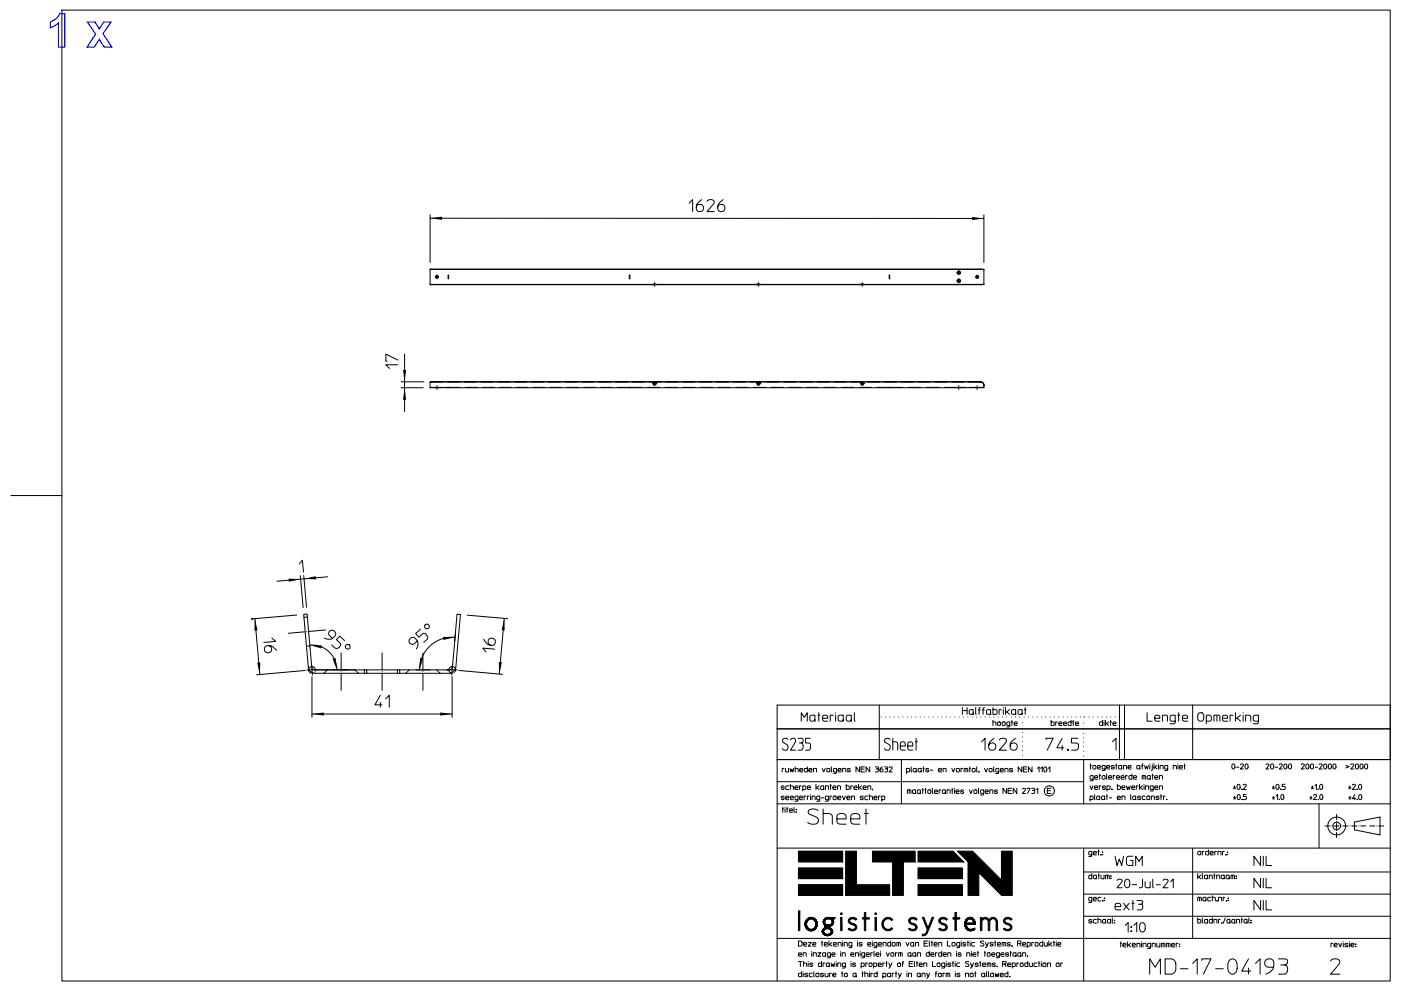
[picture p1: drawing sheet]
<svg xmlns="http://www.w3.org/2000/svg" width="420mm" height="297mm" viewBox="0 0 420 297" stroke-linecap="round" stroke-linejoin="round" font-family="sans-serif">
<defs><g id="words">
<text font-size="14.1" fill="#00f" x="14.1" y="14.1">1 x</text>
</g></defs>
<g fill="#000">
<path d="M128.9 65.4l3.6-.5v1z" fill-rule="evenodd"/>
<path d="M291.4 65l3.6 .5-3.6 .5z" fill-rule="evenodd"/>
<path d="M121.3 116.2l.4 3.6h-.9z" fill-rule="evenodd"/>
<path d="M120.8 110.9h.9l-.4 3.5z" fill-rule="evenodd"/>
<path d="M86.5 173.4l3.6 .2-3.5 .7z" fill-rule="evenodd"/>
<path d="M91.1 173.5l3.6-.8v.9z" fill-rule="evenodd"/>
<path d="M76.4 185.4l.8 3.5-.9 .1z" fill-rule="evenodd"/>
<path d="M92.9 193.4h3.6l-.2 .9z" fill-rule="evenodd"/>
<path d="M132.8 190.9l3.6 .1-3.5 .8z" fill-rule="evenodd"/>
<path d="M151.2 185.3l.1 3.6-.9-.1z" fill-rule="evenodd"/>
<path d="M77.1 198.6l.9-.1-.1 3.6z" fill-rule="evenodd"/>
<path d="M93.5 214l3.6-.5v1z" fill-rule="evenodd"/>
<path d="M99.7 197.4l.9-.2 .4 3.6z" fill-rule="evenodd"/>
<path d="M125.9 197.2l1 .1-1.1 3.5z" fill-rule="evenodd"/>
<path d="M132 213.5l3.5 .5-3.5 .5z" fill-rule="evenodd"/>
<path d="M149.5 198.4l1 .1-.8 3.5z" fill-rule="evenodd"/>
<path d="M239.4 255.1h13.2v3.2h-13.2z" fill-rule="evenodd"/>
<path d="M261.5 255.1h12.9v3.2h-3.6v10.1h-3.2v-10.1h-6.1z" fill-rule="evenodd"/>
<path d="M275.2 255.1h10.5l3.3 3.2h-13.8z" fill-rule="evenodd"/>
<path d="M239.4 265.1h13.2v3.3h-13.2z" fill-rule="evenodd"/>
<path d="M239.4 260.1h13.2v3.2h-13.2z" fill-rule="evenodd"/>
<path d="M253.5 255.1h3.3v10h9.9v3.3h-13.2z" fill-rule="evenodd"/>
<path d="M254.5 275.3a1.67 1.67 0 0 1 2.4 .2l-.4 .2a.97 .97 0 0 0-1-.4 .97 .97 0 0 0-.8 .9l.4 .3a1.84 1.84 0 0 1 1.8 1.6 1.51 1.51 0 0 1-2.7 .3l.3-.2a1.2 1.2 0 0 0 1.9-.4l-.3-.4a2.15 2.15 0 0 1-1.8-1.5z" fill-rule="evenodd"/>
<path d="M259.1 273.5h.4v.8a.51 .51 0 0 0 .1 .7 .51 .51 0 0 0 .7 0h.3v.2a.69 .69 0 0 1-1 .2l-.1 3.5h-.4v-3.5a.32 .32 0 0 1-.5 .1 .32 .32 0 0 1 0-.5 .32 .32 0 0 1 .5 0z" fill-rule="evenodd"/>
<path d="M264.9 275.5l.7-.5 .9-.1 1.2 .7-.4 .3a1.5 1.5 0 0 0-2.1 0 1.5 1.5 0 0 0 0 2.1 1.5 1.5 0 0 0 2.1 .1l.2 .1a.75 .75 0 0 1-1 .8 2.04 2.04 0 0 1-2-1.2 2.04 2.04 0 0 1 .4-2.3z" fill-rule="evenodd"/>
<path d="M272.6 275.3a1.67 1.67 0 0 1 2.4 .2l-.4 .2a.97 .97 0 0 0-1-.4 .97 .97 0 0 0-.8 .9l.4 .3a1.69 1.69 0 0 1 1.7 1.7 1.5 1.5 0 0 1-2.5 .2l.2-.2a1.25 1.25 0 0 0 1.9-.3l-.3-.5a2.25 2.25 0 0 1-1.9-1.5z" fill-rule="evenodd"/>
<path d="M276.5 274.9l.5 .1 1.2 3.1 1.2-3.2h.5l-1.9 4.9-.8 .6h-.7v-.4h.5l.5-.3 .4-.8a2.4 2.4 0 0 0-.6-2z" fill-rule="evenodd"/>
<path d="M281.7 275.3a1.67 1.67 0 0 1 2.3 .2l-.2 .2a1.15 1.15 0 0 0-1.9 .4l.2 .3a2.2 2.2 0 0 1 1.9 1.5 1.39 1.39 0 0 1-1.1 1.1 1.39 1.39 0 0 1-1.4-.7l.2-.1a1.21 1.21 0 0 0 1.9-.3l-.4-.5a2.27 2.27 0 0 1-1.8-1.5z" fill-rule="evenodd"/>
<path d="M286.3 273.5h.4v1.5a.62 .62 0 0 1 1 .3l-1 .1v3.5h-.4v-3.5a.35 .35 0 0 1-.5 .1 .35 .35 0 0 1-.1-.5 .45 .45 0 0 0 .6-.1 .45 .45 0 0 0 0-.6z" fill-rule="evenodd"/>
<path d="M275.2 265.1h13.3v3.3h-13.3z" fill-rule="evenodd"/>
<path d="M275.2 260.1h13.3v3.2h-13.3z" fill-rule="evenodd"/>
<path d="M293.9 275a.31 .31 0 0 1 .5 0 .31 .31 0 0 1 0 .4l.9-.5 .7 .2 .5 .6a1.4 1.4 0 0 1 1.9-.6 1.4 1.4 0 0 1 .6 1.8l.1 1.4a.33 .33 0 0 1 0 .5 .33 .33 0 0 1-.5 0 .33 .33 0 0 1 0-.5v-.9a1.43 1.43 0 0 0-1.1-2 2 2 0 0 0-.8 2.4v.6a.33 .33 0 0 1 0 .5 .33 .33 0 0 1-.4 0v-1.7a1.2 1.2 0 0 0-.2-1.3 1.2 1.2 0 0 0-1.3-.3 4.4 4.4 0 0 0-.4 3.1v.2h-.5z" fill-rule="evenodd"/>
<path d="M287 255.1h4.6l10.1 10.1-1.5-2.1v-8h3.3v13.3h-3.3l-6.8-6.9v6.9h-3.2v-10.1z" fill-rule="evenodd"/>
<path d="M301 275.4a1.72 1.72 0 0 1 2.4 .1l-.3 .2a.97 .97 0 0 0-1.1-.4 .97 .97 0 0 0-.7 .9l.3 .3a1.84 1.84 0 0 1 1.8 1.6 1.51 1.51 0 0 1-2.6 .3l.2-.2a1.2 1.2 0 0 0 2-.4l-.4-.4a2.15 2.15 0 0 1-1.8-1.5z" fill-rule="evenodd"/>
<circle cx="252.2" cy="273.9" r=".26"/>
<circle cx="262.5" cy="273.9" r=".26"/>
</g>
<path d="M239.6 273v5.9M252.2 275v3.9M262.5 275v3.9" fill="none" stroke="#000" stroke-width=".42"/>
<g fill="none" stroke="#000" stroke-width=".3">
<path d="M18.6 3h398.2v291h-398.2zM210.3 59.8a2.37 2.37 0 0 0-1.3 3.3 1.11 1.11 0 0 0 1.7 0 1.11 1.11 0 0 0-.4-1.7 1.11 1.11 0 0 0-1.6 .8M216.8 59.8a2.37 2.37 0 0 0-1.4 3.3 1.1 1.1 0 0 0 1.7-.1 1.1 1.1 0 0 0-.4-1.6 1.1 1.1 0 0 0-1.5 .8M128.9 64.4v14.2M128.9 65.4l166.1 .1M206.6 60.9l1-1.1v3.6M211.9 60.4a1.16 1.16 0 0 1 1.3-.6 1.16 1.16 0 0 1 .9 .9l-2.2 2.7h2.2M295 64.4v14.3M128.9 80.6h165.6l.5 .1v4.6h-166.1zM128.9 80.7l166.1 .1M134.3 82.5h.2v1h-.2zM188.6 82.5h.2v1h-.2z"/>
<path d="M195.8 85.2h.8M195.8 85.2v.1M196.6 85.2v.1M226.9 85.2h.9M226.9 85.2v.1M227.8 85.2v.1M258.1 85.2h.8M258.1 85.2v.1M258.9 85.2v.1M266.6 82.5h.1v1h-.1zM295 85.2h-166.1M119.2 109.3h-3.5l1 1.1"/>
<path d="M119.2 107.9l-3.5-1.8v2.2h.3M120.3 116.2h6.6M120.3 114.4h6.8M121.3 106.1v17.3M128.9 114.6l.2-.2h164.8a1.02 1.02 0 0 1 1.1 1.1M128.9 114.6h.1M128.9 114.6v1.6h2.5M130.5 116.1v.1M131.4 116.1v.1M131.4 116.2h2.9M134.3 116.2h54.3M134.3 116.2h.2"/>
<path d="M188.6 116.2h.2M188.6 116.2h98.3M195.8 115h.1M195.8 115l.3 .4 .4-.1 .1-.3M195.8 115l.3-.5 .4 .1 .1 .4M196.6 115h.1M226.9 115h.1M226.9 115l.4 .4 .3-.1 .2-.3M226.9 115l.4-.5 .3 .1 .2 .4M227.8 115h.1M258.1 115h.1M258.1 115l.3-.5 .4 .1 .1 .4"/>
<path d="M258.1 115l.3 .4 .4-.1 .1-.3M258.9 115h.1M266.6 116.2h.1M286.9 116.2h5.6M287 116.1l-.1 .1M287.8 116.1l.1 .1M292.5 116.1v.1M293.4 116.1v.1M295 115.5v.7h-2.5M295 115.5h.1M3.2 148.5h15.4M89.7 169l1-1.1 .3 3.5"/>
<path d="M90 172.5l.9 9.6M91.1 172.5l.8 9.5M98.2 172.9l-15.2 1.3M75.4 185.5h.1M76.4 185.4l1.5 16.7M80.4 193.5a1.07 1.07 0 0 1 .9 1.6 1.07 1.07 0 0 1-1.8 .1 1.07 1.07 0 0 1 .6-1.7 2.58 2.58 0 0 1 2.8 1.4M81.5 191.2l1.2 1-3.6 .3M89 184.3l-13.6 1.2M92.9 193.3a7.5 7.5 0 0 1 8.1 7.5M93.4 199.2l.3 3.1M97.3 191.3a2.09 2.09 0 0 0 3.3-1.7 1.03 1.03 0 0 0-1.4-.7 1.03 1.03 0 0 0-.5 1.6l1 .8M103.3 192l-1.5-1.4-.9 1.1 .9 .9a1.12 1.12 0 0 1-.1 1.3 1.12 1.12 0 0 1-1.3 .3l-1-.9"/>
<path d="M125.1 192.1l-1 .9a1.06 1.06 0 0 1-1.5-1.2 1.06 1.06 0 0 1 1.8-.5l.4 .4a2.06 2.06 0 0 1 0 2.8M126 188.6l-1.4 1.3 1 1.1 1-1a1.12 1.12 0 0 1 1.3 .3 1.12 1.12 0 0 1 .1 1.3l-1 .9M135.7 199.2l-.3 3.1M136.4 191a9.8 9.8 0 0 0-10.6 9.8M136.4 191l-.1 1.2M136.5 190l-.1 1M140.1 184.4l12.1 1M145 191.6a2.41 2.41 0 0 0 3.1 1.6 1.1 1.1 0 0 0 .1-1.7 1.1 1.1 0 0 0-1.7 .3 1.1 1.1 0 0 0 .6 1.6M148.3 194.6l-3.6-.4 1 1.2M151.2 185.3l-1.5 16.7M91.5 200.9l-14.6 1.3M92 200.8h45.1"/>
<path d="M93.5 214h42M93.5 202.8v12.2M94.5 200.8a1.01 1.01 0 0 1-1-1l-1.4-15.8-1 .1 1.3 15.8a2.09 2.09 0 0 0 2.1 1.9h40.1a2.04 2.04 0 0 0 2.1-1.9l1.3-15.7-1-.1-1.4 15.7a1.03 1.03 0 0 1-1 1M114 208.4l-1.6 2.8h2.1M114 210.5v1.4M115.6 209.4l1.1-1v3.5M135.5 202.8v12.2M137.6 200.9l13.1 1.2M240.2 216.1v-2.5l.9 1.4 .9-1.4v2.5M244.3 215.7l-.6 .4-.8-.1v-1.4l1.4-.3 .1 1.8M245.2 214.3h.6M245.5 213.6v2.5"/>
<path d="M246.6 215.3h1.5a.8 .8 0 0 0-.6-1 .8 .8 0 0 0-.9 .6l.1 1 .5 .2h.9M249.7 214.5l-.8-.2v1.8M250.5 213.6v.1M250.5 214.3v1.8M252.8 215.7l-.6 .4-.8-.1v-1.4l1.4-.3 .1 1.8M255.2 215.7l-.1 .3-.5 .1-.8-.1v-1.4l1.4-.3 .1 1.8M256.1 213.6v2.2l.3 .3M263.6 211.3v16.3M288.5 212.1v2M288.5 213h1.4M289.9 212.1v2M291.7 213.7l-.2 .4-.8-.1v-1.2l1-.1 .2 1.4"/>
<path d="M292.5 212.1l.2 2M293.3 212.8h.6M293.9 212.1l-.4 .3v1.7M294.5 212.8h.6M295.1 212.1l-.4 .3v1.7M297 213.7l-.3 .4-.9-.1v-1.2l1.2-.1 .1 1.4M297.7 216.4l.9 .1v.9M297.7 212.1v2l1.1-.1v-1.1l-1.1-.2M297.7 215.9v1.5M299.1 216.5a.52 .52 0 0 1 .9 .2v.4a.5 .5 0 0 1-.5 .3 .5 .5 0 0 1-.5-.3zM300.2 212.8l-.7-.1v1.4M300.5 216.5a.52 .52 0 0 1 .8 .2v.4a.5 .5 0 0 1-.4 .3 .5 .5 0 0 1-.5-.3z"/>
<path d="M300.8 212.1v.1M300.8 212.7v1.4M301.4 212.1v2M301.8 213.3l.8 .8M302.6 212.7l-1.2 .9M302.7 217.4l-.8-.1-.1-.6 .2-.3h.7v1.2l-.2 .3h-.7M303.2 216.4h.4M303.4 215.9v1.5M304 216.9h.9a.47 .47 0 0 0-.3-.6 .47 .47 0 0 0-.6 .4l.1 .6 .8 .1M304.5 213.7l-.5 .4-.6-.1v-1.2l1.1-.1 .1 1.4M306.4 213.7l-.4 .4-.7-.1v-1.2l1.1-.1 .1 1.4M307.1 212.7h.5"/>
<path d="M307.3 212.1v2M315.1 215.9v1.5l.8-.1 .1-.8-.9-.1M317 216.4h-.5v1M317.4 216.9h.9a.47 .47 0 0 0-.3-.6 .47 .47 0 0 0-.6 .4l.1 .6 .8 .1M318.8 216.9h.9a.47 .47 0 0 0-.3-.6 .47 .47 0 0 0-.6 .4v.6l.9 .1M321.1 215.9v1.5l-.9-.1v-.8l.9-.1M321.6 216.4h.3M321.7 215.9v1.5M322.4 216.9h.9a.47 .47 0 0 0-.3-.6 .47 .47 0 0 0-.6 .4v.6l.9 .1M330.5 215.9v1.5l-.8-.1-.1-.8 .9-.1M331 215.9v.1M331 216.4v1"/>
<path d="M331.4 215.9v1.5M331.7 216.8l.7 .6M332.4 216.4l-1 .6M332.8 216.4h.4M333 215.9v1.5M333.7 216.9h.9a.47 .47 0 0 0-.4-.5 .47 .47 0 0 0-.5 .3l.1 .6 .8 .1M335.6 211.3v16.3M337.1 211.3v16.3M343.9 213.6v2.5h1.5M346.2 215.3h1.5a.78 .78 0 0 0-.6-1 .78 .78 0 0 0-.9 .6l.2 1.1 1.3 .1M348.5 216.1v-1.8h1.1l.4 .3v1.5M352.3 216.1h-1l-.5-.2v-1l.3-.5 1.2-.1v2.1l-.4 .5h-1.1"/>
<path d="M353.1 214.3h.6M353.3 213.6v2.5M354.5 215.3h1.5a.8 .8 0 0 0-.6-1 .8 .8 0 0 0-.9 .6v1l.5 .2h1M357.5 211.3v16.3M359.4 213.8a.89 .89 0 0 1 .9-.2 .89 .89 0 0 1 .6 .7v1.1a.91 .91 0 0 1-.9 .8 .91 .91 0 0 1-.9-.8v-1.1zM361.6 216.1h1l.5-.2-.1-1.4-1.4-.2v2.6M363.9 216.1v-1.8h1.4l.4 .3v1.5M364.8 214.3v1.8M366.5 215.3h1.5a.8 .8 0 0 0-.6-1 .8 .8 0 0 0-.9 .6v1l.5 .2h1M369.6 214.5l-.8-.2v1.8M370.4 213.6v2.5M370.8 215.2l1.1 .9"/>
<path d="M371.9 214.3l-1.5 1.2M372.7 213.6v.1M372.7 214.3v1.8M373.4 216.1v-1.8h1.2l.3 .3 .1 1.5M377.3 216.1h-1l-.5-.2-.1-1 .4-.5 1.2-.1v2.1l-.4 .5h-1.2M233 227.6h183.8v-9.2h-183.8h183.8v-7.1h-183.8v82.7M233 234.3h91.9M235 230.4l-.5-.1v1M235.1 235.8a.42 .42 0 0 0-.5-.3 .42 .42 0 0 0-.3 .5l.8 .2a.45 .45 0 0 1-.4 .5 .45 .45 0 0 1-.5-.3M235.1 238.8a.42 .42 0 0 0-.5-.3 .42 .42 0 0 0-.3 .5l.8 .3a.45 .45 0 0 1-.4 .4 .45 .45 0 0 1-.5-.3M235.5 230.3v.9l.3 .1h.6v-1M235.5 239.1h1a.47 .47 0 0 0-.4-.5 .47 .47 0 0 0-.6 .3l.2 .7 .8 .1"/>
<path d="M236.2 221.6a.82 .82 0 0 0-1.2-.3 .82 .82 0 0 0-.2 1.2l1.1 .6a.96 .96 0 0 1 .1 1.5 .96 .96 0 0 1-1.5-.2M236.5 235.5h-.6l-.4 .3 .2 .7 .8 .1M236.9 230.3l.2 1 .3-.7 .3 .7 .2-1M236.9 235.5l.9 .2v.9M236.9 239.1h.9a.47 .47 0 0 0-.3-.5 .47 .47 0 0 0-.6 .3l.2 .7 .7 .1M236.9 235.1v1.5M237 221.8a.79 .79 0 0 1 1.1-.5 .79 .79 0 0 1 .3 1.2l-1.4 2.3h1.5M238.3 236.1h.9a.48 .48 0 0 0-.3-.6 .48 .48 0 0 0-.6 .3v.7l.9 .1M238.4 230.3l.9 .1v.9M238.4 229.8v1.5M239.2 239.7l-.9-.2v-.6l.2-.3h.7v1.2l-.1 .3h-.8M239.3 221.3h.9a.73 .73 0 0 1 .6 .7 .73 .73 0 0 1-.6 .7 1.3 1.3 0 0 1 0 2.1h-.9"/>
<path d="M239.6 222.7h.6M239.7 239.1h.9a.47 .47 0 0 0-.4-.5 .47 .47 0 0 0-.5 .3l.1 .7 .8 .1M239.7 230.8h1a.48 .48 0 0 0-.4-.5 .48 .48 0 0 0-.6 .3l.2 .7h.8M240.2 235.6l-.5-.1v1.1M240.7 236.6l.8-.1v-.8l-.8-.2v1.6M241.6 238.7l-.5-.1v1.1M242 236.1h1a.48 .48 0 0 0-.4-.6 .48 .48 0 0 0-.6 .3l.1 .7 .9 .1M242 229.8v1.5h-.8v-.9l.8-.1M242.5 230.8h.9a.48 .48 0 0 0-.3-.5 .48 .48 0 0 0-.6 .3l.1 .7h.8M242.5 238.7l-.5-.1v1.1M242.9 221.3h-1.4v1.4h1a1.34 1.34 0 0 1 0 2.1h-1M243 238.1v.1"/>
<path d="M243 238.6v1.1M243.5 239.7v-1.1h.8l.1 1.1M243.9 231.3v-1l.9 .1v.9M244.6 235.1v1.5M244.9 236l.6 .6M245.5 235.5l-.9 .7M245.7 239.7l-.8-.1v-.9l.8-.1v1.2l-.1 .3h-.8M246.2 239.1h.8M246.5 230.3l.4 1 .5-1M246.9 236.3l-.2 .3h-.5l-.2-.8 .3-.3h.6l.1 1.1M247.5 236.6v-1.1l.9 .2v.9M247.9 230.4a.55 .55 0 0 1 .9 .2v.4a.48 .48 0 0 1-.5 .4 .48 .48 0 0 1-.4-.4z"/>
<path d="M248.4 239.7l-.9-.1v-.9l.9-.1v1.2l-.2 .3h-.8M248.8 235.5h.4M249 235.1v1.5M249.2 229.8v1.3l.2 .2M249.3 238.7l-.5-.1v1.1M249.7 236.1h.9a.48 .48 0 0 0-.3-.6 .48 .48 0 0 0-.6 .3l.1 .7 .8 .1M249.9 238.7h.7l.1 .7a.48 .48 0 0 1-.5 .3 .48 .48 0 0 1-.4-.3zM250.8 231.3l-.9-.1 .1-.9h.8v1.2l-.2 .3h-.7M251.1 236.6v-1.1l.9 .2v.9M251.1 239.1h1a.47 .47 0 0 0-.4-.5 .47 .47 0 0 0-.6 .3l.1 .7 .9 .1M251.2 230.8h1a.48 .48 0 0 0-.4-.5 .48 .48 0 0 0-.6 .3l.2 .7h.8M252.5 238.6l.5 1.1 .4-1.1"/>
<path d="M252.6 231.3v-1l.9 .1v.9M253.7 235.1v1.5l.9-.1v-.8l-.9-.2M253.9 239.1h.9a.47 .47 0 0 0-.3-.5 .47 .47 0 0 0-.6 .3l.1 .7 .8 .1M254.9 230.5a.42 .42 0 0 0-.5-.3 .42 .42 0 0 0-.3 .5l.8 .2a.47 .47 0 0 1-.4 .5 .47 .47 0 0 1-.5-.3M255.3 239.7v-1.1h.8l.1 1.1M255.6 235.6l-.5-.1v1.1M256 236.1h.9a.48 .48 0 0 0-.3-.6 .48 .48 0 0 0-.6 .3l.1 .7 .8 .1M257.4 235.1v1.5M257.6 236l.7 .6M257.7 229.8v1.5l-1.1-1.5v1.5M258.1 230.5h.9M258.3 235.5l-.9 .7"/>
<path d="M258.8 236.1h.9a.48 .48 0 0 0-.4-.6 .48 .48 0 0 0-.5 .3l.1 .7 .8 .1M258.8 238.8a.42 .42 0 0 0-.5-.3 .42 .42 0 0 0-.3 .5l.8 .3a.46 .46 0 0 1-.4 .4 .46 .46 0 0 1-.5-.3M259.2 229.8h-1.1v1.5h1.1M260.1 236.6v-1.1l.9 .2 .1 .9M260.2 238.6h-.8l-.1 .3 .1 .7 .8 .1M260.6 238.6l.8 .1 .1 1M260.6 238.1v1.6M260.7 229.8v1.5l-1.1-1.5v1.5M261.6 236.5l-.1 .2M262 239.1h.9a.47 .47 0 0 0-.3-.5 .47 .47 0 0 0-.6 .3l.1 .7 .8 .1M262.4 229.8l.9 .1v.4l-.3 .1a.48 .48 0 0 1 .4 .5 .48 .48 0 0 1-.4 .4h-.6M262.6 230.4h.4"/>
<path d="M263.9 238.7l-.5-.1v1.1M264.3 239.7l.8-.1v-.9l-.8-.1v1.5M264.5 229.8a.92 .92 0 0 0-.5 1.5 .48 .48 0 0 0 .7-.2 .48 .48 0 0 0-.3-.6 .48 .48 0 0 0-.6 .3M265.2 229.8l.9 .1v.4l-.3 .1a.48 .48 0 0 1 .3 .5 .48 .48 0 0 1-.4 .4h-.5M265.4 230.4h.4M266.6 230a.46 .46 0 0 1 .5-.2 .46 .46 0 0 1 .3 .6l-.8 .9h.9M266.8 221.6a.82 .82 0 0 0-1.1-.3 .82 .82 0 0 0-.2 1.2l1 .6a.95 .95 0 0 1 .1 1.5 .95 .95 0 0 1-1.5-.2M267.7 222.3h.9l.5 .4v2.1M267.7 221.3v3.5M269.9 223.6h1.5v-.6a.76 .76 0 0 0-.8-.7 .76 .76 0 0 0-.7 .7l.2 1.6 1.3 .2M270.2 227.6v13.3M271.8 231.3l.9-.1-.1-.8-.8-.1v1.5"/>
<path d="M272 237.8v-1.1h1l.1 1.1M272.1 223.6h1.5v-.6a.76 .76 0 0 0-.7-.7 .76 .76 0 0 0-.8 .7l.2 1.6 1.3 .2M272.6 236.7v1.1M273.2 229.8l.1 1.5M274.4 222.3h.6M274.5 237.5l-.2 .3-.7-.1v-.8l.9-.2v1.1M274.6 221.3v3.5M274.7 231.1l-.3 .2-.6-.1v-.8l.9-.1 .1 1M275.9 237.5l-.3 .3-.5-.1v-.8l.8-.2 .1 1.1M276.2 231.1l-.4 .2-.5-.1v-.8l.9-.1v1M276.4 236.7h.4M276.6 236.3v1.5"/>
<path d="M276.7 230.3h.4M276.8 229.8v1.5M277.3 236.7h.4M277.5 236.3v1.5M278.2 236.9a.51 .51 0 0 1 .8 .1v.5a.48 .48 0 0 1-.4 .3 .48 .48 0 0 1-.5-.3zM278.4 230.5a.42 .42 0 0 0-.5-.3 .42 .42 0 0 0-.3 .5l.8 .2a.47 .47 0 0 1-.3 .5 .47 .47 0 0 1-.6-.3M278.9 230.8h.7M279.5 236.3l.2 1.5M280.1 237.3h1a.48 .48 0 0 0-.4-.6 .48 .48 0 0 0-.6 .3l.1 .7 .9 .1M281.3 230.8h1a.48 .48 0 0 0-.4-.5 .48 .48 0 0 0-.6 .3l.1 .7h.9M282 236.8l-.5-.1v1.1M282.7 231.3v-1l.9 .1v.9"/>
<path d="M283.4 237.5l-.4 .3-.5-.1v-.8l.9-.2 .1 1.1M283.9 237.8v-1.1h.8l.1 1.1M285.3 236.7h.4M285.3 230.3l.5 1 .4-1M285.5 236.3v1.5M286.1 236.3v.1M286.1 236.7v1.1M286.6 237.3h.9a.48 .48 0 0 0-.3-.6 .48 .48 0 0 0-.6 .3l.1 .7 .8 .1M286.7 230.4a.55 .55 0 0 1 .9 .2v.4a.48 .48 0 0 1-.4 .4 .48 .48 0 0 1-.5-.4zM288.6 230.4l-.5-.1v1M288.9 237a.42 .42 0 0 0-.5-.3 .42 .42 0 0 0-.3 .5l.8 .2a.45 .45 0 0 1-.4 .5 .45 .45 0 0 1-.5-.3M289 231.3v-1l1.1 .1v.9"/>
<path d="M289.6 230.3v1M290.6 236.7l.4 1.1 .5-1.1M290.6 230.3h.4M290.7 229.8v1.5M291.5 230.4a.55 .55 0 0 1 .8 .2v.4a.48 .48 0 0 1-.4 .4 .48 .48 0 0 1-.5-.4zM292.1 236.7l.7 .1 .1 .7a.48 .48 0 0 1-.5 .3 .48 .48 0 0 1-.4-.3zM292.8 229.8l.1 1.5M293.3 236.3l.2 1.5M293.5 231.3h.1M294.3 222.3l1-1v3.5M294.9 237.8l-.8-.1-.2-.7 .2-.3h.8v1.2l-.3 .4h-.7M295.1 230.3l.5 1 .5-1"/>
<path d="M295.3 237.3h1a.48 .48 0 0 0-.4-.6 .48 .48 0 0 0-.6 .3l.2 .7 .8 .1M296.5 230.4a.55 .55 0 0 1 .9 .2v.4a.48 .48 0 0 1-.4 .4 .48 .48 0 0 1-.5-.4zM296.7 237.8v-1.1l.9 .2v.9M297.9 229.8l.1 1.5M298 221.3a2.33 2.33 0 0 0-1.3 3.2 1.09 1.09 0 0 0 1.6-.1 1.09 1.09 0 0 0-.4-1.6 1.09 1.09 0 0 0-1.5 .8M299 237a.42 .42 0 0 0-.5-.4 .42 .42 0 0 0-.3 .6l.8 .2a.46 .46 0 0 1-.4 .4 .46 .46 0 0 1-.5-.2M299.4 231.3l-.8-.1-.1-.6 .2-.3h.7v1.2l-.1 .3h-.8M299.6 221.8a1.17 1.17 0 0 1 1.2-.6 1.17 1.17 0 0 1 .9 .9l-2.1 2.7h2.1M299.9 230.8h.9a.48 .48 0 0 0-.3-.5 .48 .48 0 0 0-.6 .3l.1 .7h.8M301.3 231.3v-1l.9 .1v.9M301.8 236.3v1.5l-1.1-1.5v1.5M302.2 237h.9"/>
<path d="M303.3 236.3h-1.1v1.5h1.1M303.6 230.5a.42 .42 0 0 0-.6-.3 .42 .42 0 0 0-.2 .5l.7 .2a.47 .47 0 0 1-.3 .5 .47 .47 0 0 1-.6-.3M304.4 221.3a2.33 2.33 0 0 0-1.3 3.2 1.08 1.08 0 0 0 1.7 0 1.08 1.08 0 0 0-.5-1.7 1.08 1.08 0 0 0-1.5 .8M304.8 236.3v1.5l-1.1-1.5v1.5M306.3 229.8v1.5l-1.1-1.5v1.5M306.5 236.5a.45 .45 0 0 1 .6-.3 .45 .45 0 0 1 .2 .6l-.8 1h.9M306.8 230.5h.9M307.8 229.8h-1v1.5h1M307.9 236.4v-.1h.9l-.8 1.5M309.3 236.3h.5a.32 .32 0 0 1 .4 .3 .32 .32 0 0 1-.3 .3 .47 .47 0 0 1 .3 .5 .47 .47 0 0 1-.4 .4h-.5M309.4 229.8v1.5l-1.1-1.5v1.5M309.5 236.9h.4"/>
<path d="M310.7 236.7l.4-.4v1.5M311 230.3l.5-.5v1.5M312 230.3l.5-.5v1.5M313 230a.46 .46 0 0 1 .6-.1 .46 .46 0 0 1 .2 .5v.4a.47 .47 0 0 1-.4 .5 .47 .47 0 0 1-.5-.5zM313.6 221.6v-.3h2.1l-1.8 3.5M314 237h.9M314.3 230.3l.4-.5v1.5M315.1 236.3h-1.1v1.5h1.1M318.4 221.3l-1.6 2.8h2.1M318.4 223.4v1.4M320 224.5h.3v.3h-.3zM320.2 224.8h.1"/>
<path d="M323.1 221.3h-1.9v1.4h1.3a1.13 1.13 0 0 1 .8 1 1.13 1.13 0 0 1-.8 1.1h-1.3M324.9 227.6v13.3M326.8 235.5l.4 1.1 .5-1.1M326.8 239.6l.9-.1-.1-.8-.8-.1v1.5M326.8 229.4h.4M326.9 228.9v1.6M327.7 229.5a.55 .55 0 0 1 .8 .2v.4a.48 .48 0 0 1-.4 .4 .48 .48 0 0 1-.5-.4zM327.7 233.5h-.8l-.1-.7 .2-.3 .7-.1v1.3l-.1 .3h-.8M328.2 233h.9a.48 .48 0 0 0-.4-.6 .48 .48 0 0 0-.5 .4l.1 .7h.8M328.2 236h.9a.47 .47 0 0 0-.4-.5 .47 .47 0 0 0-.5 .3l.1 .8h.8M328.2 238.1l.1 1.5M329 229.9h.9a.48 .48 0 0 0-.3-.5 .48 .48 0 0 0-.6 .3l.1 .7 .8 .1"/>
<path d="M329.5 232.4h.4M329.7 239.4l-.3 .2-.6-.1v-.8l.9-.1v1M329.7 232v1.5M330 235.6l-.5-.1v1.1M330.4 232.6a.51 .51 0 0 1 .9 .2v.4a.48 .48 0 0 1-.5 .3 .48 .48 0 0 1-.4-.3zM331.2 239.4l-.4 .2-.5-.1v-.8l.9-.1v1M331.3 230.5l-.9-.2 .1-.8 .8-.1v1.2l-.1 .3h-.8M331.4 235.8a.42 .42 0 0 0-.5-.3 .42 .42 0 0 0-.3 .5l.8 .2a.45 .45 0 0 1-.4 .5 .45 .45 0 0 1-.5-.3M331.7 238.6h.4M331.8 229.9h.9a.48 .48 0 0 0-.4-.5 .48 .48 0 0 0-.5 .3l.1 .7 .8 .1M331.8 232l.1 1.5M331.8 238.1v1.5"/>
<path d="M331.9 236.6l.8-.2v-.8l-.8-.1v1.6M332.4 233h.9a.48 .48 0 0 0-.4-.6 .48 .48 0 0 0-.5 .4l.1 .7h.8M332.5 239.1h.8M333.2 236.5l.2 .1zM333.3 236.6h.1M333.5 222.3l1.1-1v3.5M334 229.6a.42 .42 0 0 0-.5-.2 .42 .42 0 0 0-.3 .5l.8 .1a.45 .45 0 0 1-.4 .5 .45 .45 0 0 1-.5-.3M334.2 232.5l-.5-.1v1.1M334.5 229.4h.4M334.6 228.9v1.6M334.7 233h.9a.49 .49 0 0 0-.3-.6 .49 .49 0 0 0-.6 .4l.1 .7h.8M335 235.1v1.5h.7l.2-.3-.1-.7-.8-.1"/>
<path d="M335 239.1h.9a.47 .47 0 0 0-.4-.5 .47 .47 0 0 0-.5 .3l.1 .7h.8M336.1 233h.9a.48 .48 0 0 0-.3-.6 .48 .48 0 0 0-.6 .4l.1 .7h.8M336.3 230.2l-.2 .2h-.7v-.9l.9-.1v1.1M336.3 236h1a.47 .47 0 0 0-.4-.5 .47 .47 0 0 0-.6 .3l.1 .7 .9 .1M336.3 239.6v-1l.9 .1 .1 .9M336.8 230.5v-1.1l.9 .1v1M337.7 235.5l.3 1.1 .2-.8 .4 .8 .2-1.1M338 232.5l-.5-.1v1.1M338.2 229.9h.9a.48 .48 0 0 0-.4-.5 .48 .48 0 0 0-.5 .3v.6l.9 .2M338.9 238.1l.2 1.5M339.3 236h.9a.47 .47 0 0 0-.4-.5 .47 .47 0 0 0-.5 .3l.1 .8h.8M339.3 232v1.5h-.8v-.9l.8-.2"/>
<path d="M339.8 233h.9a.48 .48 0 0 0-.3-.6 .48 .48 0 0 0-.6 .4l.1 .7h.8M340.5 239.4l-.4 .2-.4-.1v-.8l.8-.1 .1 1M341.1 235.6l-.5-.1v1.1M341.6 235.1v1.5M341.7 230.2l-.2 .2h-.6v-.9l.8-.1 .1 1.1M341.8 236l.7 .6M341.9 238.8a.42 .42 0 0 0-.5-.3 .42 .42 0 0 0-.3 .5l.8 .3a.47 .47 0 0 1-.4 .4 .47 .47 0 0 1-.5-.3M342.2 229.5h.5M342.4 233.5v-1.1l1 .2 .1 .9M342.5 235.5l-.9 .7M342.7 228.9l-.3 .3v1.3M342.9 232.4v1.1"/>
<path d="M343 235.1h.1M343 235.5v1.1M343.1 229.4l.3 1.1 .3-.8 .3 .8 .2-1.1M343.3 238.6h-.7l-.2 .3 .1 .7h.8M343.4 236.6v-1.1h.8l.1 1.1M343.8 238.7a.54 .54 0 0 1 .9 .2v.5a.51 .51 0 0 1-.5 .2 .51 .51 0 0 1-.4-.2zM344.7 228.9v.1M344.7 229.4v1.1M344.8 233.3l-.1 .2-.7-.1v-.8l.8-.2 .1 1.1M345.2 239.6v-1l.8 .1 .1 .9M345.4 232.4h.4M345.4 229.4v1.2l-.2 .3"/>
<path d="M345.4 228.9v.1M345.5 232v1.5M345.7 236.6l-.9-.2 .1-.8 .8-.1v1.2l-.1 .3-.8 .1M345.9 228.9v1.6M346.2 236h.9a.47 .47 0 0 0-.4-.5 .47 .47 0 0 0-.5 .3l.1 .7 .8 .1M346.2 229.9l.7 .6M346.2 233h.9a.48 .48 0 0 0-.3-.6 .48 .48 0 0 0-.6 .4l.1 .7h.8M346.9 229.4l-1 .7M347.3 228.9v.1M347.3 229.4v1.1M347.5 238.8a.42 .42 0 0 0-.6-.3 .42 .42 0 0 0-.3 .5l.8 .3a.47 .47 0 0 1-.4 .4 .47 .47 0 0 1-.5-.3M347.6 236.6v-1.1h.8l.1 1.1"/>
<path d="M347.6 233.5v-1.1l.9 .2v.9M347.8 230.5v-1.1l.9 .1v1M347.9 238.6h.4M348.1 238.1v1.5M349.2 238.7l-.4-.1v1M349.8 239.6h.1M350.1 230.5l-.9-.2v-.8l.9-.1v1.2l-.2 .3h-.8M351.7 230.5v-1.1l1 .2v.9M353.1 228.9v.1M353.1 229.4v1.1M353.6 229.9h.9a.48 .48 0 0 0-.3-.5 .48 .48 0 0 0-.6 .3l.1 .7 .8 .1M355 229.4h.3"/>
<path d="M355.1 228.9v1.6M369.4 229.1a.46 .46 0 0 1 .6-.1 .46 .46 0 0 1 .2 .5v.4a.47 .47 0 0 1-.5 .6 .47 .47 0 0 1-.4-.6zM369.8 236.4h.6M369.8 235.9h.6M369.8 239.4h.6M369.8 239h.6M370.1 235.6v.6M370.1 238.7v.6M370.7 229.9h.7M371 238.3a.46 .46 0 0 1 .5-.1 .46 .46 0 0 1 .3 .5v.4a.47 .47 0 0 1-.5 .5 .47 .47 0 0 1-.4-.5zM371 235.2a.47 .47 0 0 1 .6-.1 .47 .47 0 0 1 .2 .6v.3a.48 .48 0 0 1-.5 .6 .48 .48 0 0 1-.5-.6zM371.9 229.2a.45 .45 0 0 1 .5-.3 .45 .45 0 0 1 .3 .6l-.8 1h.9"/>
<path d="M372.2 236.5l.1 .1zM372.3 236.6h.1M372.4 239.6h.1M372.3 239.6h.1M372.7 235.3a.45 .45 0 0 1 .6-.3 .45 .45 0 0 1 .3 .6l-.9 1h.9M373.5 229.1a.44 .44 0 0 1 .5-.1 .44 .44 0 0 1 .2 .5v.4a.47 .47 0 0 1-.5 .6 .47 .47 0 0 1-.5-.6zM373.6 238.1h-.9v.6h.6a.48 .48 0 0 1 .4 .5 .48 .48 0 0 1-.4 .4h-.6M379.5 229.2a.45 .45 0 0 1 .6-.3 .45 .45 0 0 1 .3 .6l-.9 1h.9M381 229.1a.46 .46 0 0 1 .6-.1 .46 .46 0 0 1 .2 .5v.4a.48 .48 0 0 1-.4 .6 .48 .48 0 0 1-.5-.6zM381.5 236.4h.6M381.5 235.9h.6M381.5 239.4h.6"/>
<path d="M381.5 239h.6M381.7 235.6v.6M381.8 238.7v.6M382.3 229.9h.7M382.6 238.6l.4-.5v1.5M382.6 235.3a.45 .45 0 0 1 .6-.2 .45 .45 0 0 1 .2 .6v.6a.46 .46 0 0 1-.6 .3 .46 .46 0 0 1-.3-.6zM383.6 239.6h.1M383.5 229.2a.45 .45 0 0 1 .6-.3 .45 .45 0 0 1 .3 .6l-.9 1h.9M383.5 239.6h.1M383.9 236.5l.1 .1zM384 236.6h.1M384.2 238.2a.44 .44 0 0 1 .5 0 .44 .44 0 0 1 .2 .5v.4a.47 .47 0 0 1-.5 .5 .47 .47 0 0 1-.4-.5z"/>
<path d="M385.1 229.1a.44 .44 0 0 1 .5-.1 .44 .44 0 0 1 .2 .5v.4a.47 .47 0 0 1-.5 .6 .47 .47 0 0 1-.4-.6zM385.2 235.1h-.8v.6h.6a.49 .49 0 0 1 .3 .4 .49 .49 0 0 1-.3 .5h-.6M386.5 229.1a.44 .44 0 0 1 .5-.1 .44 .44 0 0 1 .2 .5v.4a.47 .47 0 0 1-.5 .6 .47 .47 0 0 1-.4-.6zM390.1 229.2a.46 .46 0 0 1 .6-.3 .46 .46 0 0 1 .2 .6l-.8 1h.9M391.7 229.1a.47 .47 0 0 1 .5-.1 .47 .47 0 0 1 .2 .5v.4a.47 .47 0 0 1-.5 .6 .47 .47 0 0 1-.4-.6zM392.7 239.4h.6M392.7 239h.6M393 229.1a.46 .46 0 0 1 .5-.1 .46 .46 0 0 1 .3 .5v.4a.47 .47 0 0 1-.5 .6 .47 .47 0 0 1-.4-.6zM393 238.7v.6M393.1 236.4h.6M393.1 235.9h.6M393.4 235.6v.6"/>
<path d="M393.8 238.4a.45 .45 0 0 1 .5-.3 .45 .45 0 0 1 .3 .6l-.8 .9h.9M394.2 235.5l.5-.4v1.5M394.2 229.9h.8M395.1 236.5l.1 .1zM395.2 236.6h.1M395.3 239.6h.1M395.2 239.6h.1M395.5 229.2a.46 .46 0 0 1 .5-.3 .46 .46 0 0 1 .3 .6l-.8 1h.9M395.8 235.2a.45 .45 0 0 1 .6-.1 .45 .45 0 0 1 .1 .6v.6a.46 .46 0 0 1-.6 .3 .46 .46 0 0 1-.3-.6zM395.9 238.2a.44 .44 0 0 1 .5 0 .44 .44 0 0 1 .2 .5v.4a.47 .47 0 0 1-.5 .5 .47 .47 0 0 1-.5-.5zM396.9 229.1a.46 .46 0 0 1 .6-.1 .46 .46 0 0 1 .3 .5v.4a.47 .47 0 0 1-.5 .6 .47 .47 0 0 1-.5-.6zM398.3 229.1a.46 .46 0 0 1 .6-.1 .46 .46 0 0 1 .2 .5v.4a.47 .47 0 0 1-.4 .6 .47 .47 0 0 1-.5-.6z"/>
<path d="M399.7 229.1a.46 .46 0 0 1 .6-.1 .46 .46 0 0 1 .2 .5v.4a.47 .47 0 0 1-.4 .6 .47 .47 0 0 1-.5-.6zM403.4 229.4l1.1 .4-1.1 .3M404.4 236.4h.6M404.4 235.9h.6M404.4 239.4h.6M404.4 239h.6M404.6 235.6v.6M404.7 238.7v.6M405 229.2a.46 .46 0 0 1 .5-.3 .46 .46 0 0 1 .3 .6l-.8 1h.9M405.4 235.3a.45 .45 0 0 1 .6-.3 .45 .45 0 0 1 .3 .6l-.9 1h.9M406.2 238.1l-.8 1.3h1M406.2 239v.6"/>
<path d="M406.4 229.1a.46 .46 0 0 1 .6-.1 .46 .46 0 0 1 .2 .5v.4a.47 .47 0 0 1-.4 .6 .47 .47 0 0 1-.5-.6zM406.8 236.5l.1 .1zM406.9 236.6h.1M406.8 239.5l.2 .1zM406.9 239.6h.1M407.5 235.2a.45 .45 0 0 1 .5-.1 .45 .45 0 0 1 .2 .6v.6a.46 .46 0 0 1-.6 .3 .46 .46 0 0 1-.3-.6zM407.5 238.2a.44 .44 0 0 1 .5 0 .44 .44 0 0 1 .2 .5v.4a.47 .47 0 0 1-.4 .5 .47 .47 0 0 1-.5-.5zM407.8 229.1a.46 .46 0 0 1 .6-.1 .46 .46 0 0 1 .2 .5v.4a.47 .47 0 0 1-.4 .6 .47 .47 0 0 1-.5-.6zM409.3 229.1a.44 .44 0 0 1 .5-.1 .44 .44 0 0 1 .2 .5v.4a.47 .47 0 0 1-.5 .6 .47 .47 0 0 1-.4-.6zM233 254.2h183.8M233 240.9h183.8M234.5 242.4h.4"/>
<path d="M234.7 241.9v1.5M235.3 241.9v.1M235.3 242.4v1M235.8 242.4h.4M236 241.9v1.5M236.6 242.9h1a.48 .48 0 0 0-.4-.5 .48 .48 0 0 0-.6 .3l.1 .7h.9M238 241.9v1.3l.2 .2M238.7 243.4h.1M238.7 242.7h.1M238.7 243.3h.1M238.7 242.6h.1M239.4 255.1h13.2v3.2h-13.2z"/>
<path d="M245.3 242.9a2.02 2.02 0 0 0-3 .3l.1 .6 .3 .2 2 .9a1.12 1.12 0 0 1 .7 1.3 1.12 1.12 0 0 1-1.3 .8 2.17 2.17 0 0 1-2-.6M246.8 243.8h1.7a1.03 1.03 0 0 1 1 .9v2.3M246.8 242.4v4.6M250.9 245.4h2.7a1.48 1.48 0 0 0-.8-1.6 1.48 1.48 0 0 0-1.8 .5 2.56 2.56 0 0 0 .2 2.5l.7 .2h1.7M253.5 255.1h3.3v10h9.9v3.3h-13.2zM255 245.4h2.8a1.48 1.48 0 0 0-.9-1.6 1.48 1.48 0 0 0-1.8 .5 2.56 2.56 0 0 0 .3 2.5l.6 .2h1.8M259.2 243.8h1.1M259.6 242.4v4.6M261.5 255.1h12.9v3.2h-3.6v10.1h-3.2v-10.1h-6.1zM275.2 255.1h10.5l3.3 3.2h-13.8zM287 255.1h4.6l10.1 10.1-1.5-2.1v-8h3.3v13.3h-3.3l-6.8-6.9v6.9h-3.2v-10.1zM324.9 254.2v39.8"/>
<path d="M327.3 256.2l-.9-.1 .1-.9h.8v1.2l-.1 .2-.8 .1M327.8 255.7h.9a.48 .48 0 0 0-.4-.5 .48 .48 0 0 0-.5 .2v.7l.9 .1M329.1 255.2h.4M329.3 254.7v1.5M330.1 256.2h.1M330.5 256l.1 .1zM330.5 255.3l.1 .1zM330.5 256.1h.1M334.3 256.6l.6 2.8 .7-1.9 .7 1.9 .5-2.8M339.6 256.6l-1.5 .1-.3 .3-.1 .5 .1 1.5 .6 .4h1.2v-1.5h-.7M340.5 259.4v-2.8l1 1.6 .9-1.6v2.8M357.5 254.2v27"/>
<path d="M359.1 255.3a.54 .54 0 0 1 .9 .1v.5a.48 .48 0 0 1-.5 .3 .48 .48 0 0 1-.4-.3zM361 255.2h-.6v1M362.3 254.7v1.5l-.8-.1v-.8l.8-.1M362.8 255.7h.9a.48 .48 0 0 0-.3-.5 .48 .48 0 0 0-.6 .2l.1 .7 .8 .1M364.7 255.2h-.5v1M365.1 256.2v-1l.9 .1v.9M367 255.2h-.5v1M367.6 256.2h.1M367.5 256.2h.1M367.9 256.1h.1M367.9 255.4h.1M368 256.1h.1"/>
<path d="M368 255.4h.1M377.9 256.6v2.8l-2-2.8v2.8M378.7 256.6v2.8M379.6 256.6v2.8h1.6M395.4 240.9v13.3M397.2 247.5h1.5M399.3 247.5h.1M399.9 247.5h1.5M400.7 244.1v1.5M400.7 246.2h.1M400.7 246.8v1.5M400.7 248.8v.1"/>
<path d="M400.7 249.4v1.6M402 247.5h.1M402.6 247.5h1.5M404.7 247.5h.1M405.3 247.5h1.5M406 246.4l7.7-1.5v5.3l-7.7-1.5zM407.4 247.5h.1M408 247.5h1.5M410.6 247.5h1.6M412.7 247.5h.1M413.3 247.5h1.5M239.4 265.1h13.2v3.3h-13.2z"/>
<path d="M239.4 260.1h13.2v3.2h-13.2zM239.4 273h.4v5.9h-.4zM241.3 277.1h.5M241.3 277h.5M241.3 276.9h.5M241.3 276.8h.5M241.4 277.4h.4M241.4 277.3h.4M241.4 277.2h.4M241.4 276.7h.4M241.4 276.6h.4M241.4 277.6h.5"/>
<path d="M241.4 277.5h.5M241.4 276.4h.5M241.4 277.7h.5M241.4 276.3h.5M241.5 277.7h.5M241.5 276.2h.5M241.5 277.8h.5M241.5 277.9h.6M241.6 278h.5M241.6 275.9h.5M241.7 278.1l.6 .1M241.7 278.2h.7"/>
<path d="M241.8 278.3h.7M241.8 278.3l.7 .1M241.9 276.5h-.5M241.9 278.4h.7M241.9 276.3h-.5M242 278.5h1M242 278.5h2.3M242 276.1h-.5M242 275.4h2.3M242.1 275.3a1.97 1.97 0 0 1 2.9 1.4 1.97 1.97 0 0 1-2.4 2.2 2.12 2.12 0 0 1-.5-3.6zM242.1 276h-.6M242.1 278.6h2.1"/>
<path d="M242.1 275.9l-.5 .1M242.1 275.3h2.1M242.2 275.8a1.54 1.54 0 0 1 2.3 .4 1.54 1.54 0 0 1-.8 2.2 1.56 1.56 0 0 1-1.8-.6 1.56 1.56 0 0 1 .3-2zM242.2 275.8h-.5M242.3 278.7h1.8M242.3 275.2h1.8M242.4 275.7l-.7 .1M242.4 275.2h1.6M242.4 278.8h1.5M242.4 275.6l-.6 .1M242.5 278.9h1.3M242.5 275.6h-.7"/>
<path d="M242.5 275.1h1.3M242.6 275.5h-.7M242.8 275h.7M242.9 278.9h.6M243 275.4h-1M243.4 275.4h1M243.7 275.5h.7M243.8 275.6h.7M243.9 275.6l.7 .1M244 275.7h.7M244.1 275.8h.6M244.2 278.1h.5"/>
<path d="M244.2 275.9h.5M244.2 278h.6M244.2 275.9h.6M244.3 277.9h.5M244.3 276h.5M244.3 277.8h.5M244.3 276.1h.5M244.4 278.5h-1M244.4 277.7h.5M244.4 276.2h.5M244.4 276.2l.5 .1M244.4 278.4h-.7"/>
<path d="M244.4 276.3h.5M244.5 277.5h.4M244.5 276.4h.4M244.5 278.3l-.7 .1M244.5 277.4h.5M244.5 277.3h.5M244.5 276.6h.5M244.5 276.5h.5M244.5 277.2h.5M244.5 277.1h.5M244.5 276.8h.5M244.5 276.7h.5"/>
<path d="M244.6 278.3h-.7M244.6 277h.4M244.6 276.9h.4M244.7 278.2h-.7M244.7 278.1l-.6 .1M244.9 277.6h-.5M245 277.4l-.5 .1M246.5 279.1h.4M246.5 279.3l.4 .1M246.5 279.2h.4M246.5 278.9h.4M246.5 279.5h.5"/>
<path d="M246.5 279.4h.4M246.6 279.5l.5 .1M246.6 279.7h.6M246.6 279.6h.5M246.7 279.7l.5 .1M246.7 279.8l.7 .1M246.8 276.3l.4 .1M246.8 279.9l.8 .1M246.8 276.5h.5M246.8 276.4h.4M246.8 276.2h.4M246.8 276.6h.5"/>
<path d="M246.8 276h.5M246.9 276.8l.5 .1M246.9 276.8h.5M246.9 276.7h.4M246.9 280h1.1M246.9 276.9h.6M246.9 278.3h2.3M246.9 279h-.4M247 278.9h-.5M247 278.8h-.4M247 278.2h2.1M247 277h.6"/>
<path d="M247.1 277.1h.7M247.1 278.7l-.5 .1M247.1 278.2h1.9M247.1 277.1l.8 .1M247.2 278.6l-.6 .1M247.2 278h1.3M247.2 277.9h.4M247.2 277.8h.4M247.2 277.7l.3 .1M247.2 277.7h.3M247.2 277.2h1M247.2 275.3a1.91 1.91 0 0 1 1.9-.3h1.3l-.4 .4h-.4a1.47 1.47 0 0 1-.2 1.8 1.47 1.47 0 0 1-1.7 .4l-.2 .1 .3 .2a1.87 1.87 0 0 1 1.9 1.2 1.57 1.57 0 0 1-1.8 1.3 1.57 1.57 0 0 1-1.3-1.7l.6-.6 .1-.7a1.27 1.27 0 0 1-.1-2.1z"/>
<path d="M247.2 278.5a1.16 1.16 0 0 1 1.3-.1 1.16 1.16 0 0 1 .7 1.1 1.17 1.17 0 0 1-1.4 .5 1.17 1.17 0 0 1-.8-1.2zM247.2 278l1.6 .1M247.2 276.2l-.4 .1M247.3 278.5l-.6 .1M247.3 276.1h-.5M247.3 275.9l-.5 .1M247.3 275.9h-.4M247.4 278.5h-.7M247.4 275.8h-.5M247.5 275.7l-.6 .1M247.5 275.6a1.03 1.03 0 0 1 1.7 0 1.03 1.03 0 0 1-.4 1.6 1.02 1.02 0 0 1-1.3-.3 1.02 1.02 0 0 1 0-1.3zM247.5 278.4h-.7"/>
<path d="M247.5 275.6l-.5 .1M247.6 275.6h-.5M247.7 277.6h-.5M247.8 275.5h-.7M247.8 278.3l-1 .1M247.8 277.6h1M247.9 277.9h.2M247.9 275.4h-.7M248 275h.8M248.3 278.3l1 .1M248.3 277.7h.1M248.6 278.4h.7"/>
<path d="M248.7 278.5h.7M248.8 275.4h1.2M248.8 278.5l.6 .1M248.9 275.5h.8M249 278.6l.5 .1M249 278.7h.6M249.1 275.6h.6M249.1 278.8h.5M249.1 277.5l-1.9 .1M249.1 279.6h.5M249.2 278.9h.4M249.2 279.4h.4"/>
<path d="M249.2 277.4l-1.9 .1M249.2 275.6l.5 .1M249.2 279.3h.4M249.2 279.1h.4M249.2 279h.4M249.2 275.7l.6 .1M249.2 279.1h.5M249.3 276.9h.5M249.3 277.4h-2M249.3 276.8h.5M249.3 275.8h.5M249.3 279.9l-.8 .1"/>
<path d="M249.4 275.9h.4M249.4 276.7h.4M249.4 279.8l-.7 .1M249.4 277.3h-2.1M249.4 276.6h.5M249.4 276h.5M249.4 275.9h.5M249.4 279.7l-.5 .1M249.5 276.4h.4M249.5 276.2h.4M249.5 276.1h.4M249.5 277.2h-1"/>
<path d="M249.5 276.2l.4 .1M249.5 279.7h-.5M249.6 279.6h-.6M249.6 277.1l-.8 .1M249.6 279.5h-.4M249.6 277.1h-.6M249.6 279.3l-.4 .1M249.7 277h-.6M249.8 276.9l-.6 .1M249.9 276.5h-.4M249.9 276.3l-.4 .1M250 275.3l-2.8 .1"/>
<path d="M250.1 275.3h-2.8M250.2 275.2h-2.8M250.3 275.1l-2.8 .1M250.4 275l-2.7 .1M252 275h.4v3.9h-.4zM252 273.7h.4v.3h-.4zM254.7 275.2a1.73 1.73 0 0 1 2.2 .3l-.4 .2a1.14 1.14 0 0 0-1.8 .3 1.33 1.33 0 0 0 1.4 .9 1.16 1.16 0 0 1 .6 1.6 1.16 1.16 0 0 1-1.6 .4l-.9-.5 .4-.2a1.1 1.1 0 0 0 1.8-.3l-.2-.5-.7-.3a1.12 1.12 0 0 1-1.1-.6 1.12 1.12 0 0 1 .3-1.3zM259.1 273.5h.4v1.5h1.1v.4h-1.1v3.5h-.4v-3.5h-.5v-.4h.5zM262.3 275h.4v3.9h-.4zM262.3 273.7h.4v.3h-.4zM265.1 275.3a1.54 1.54 0 0 1 2.4 .4l-.2 .2a1.48 1.48 0 0 0-2.1 0 1.48 1.48 0 0 0 0 2.1 1.48 1.48 0 0 0 2.1 0l.2 .3a1.92 1.92 0 0 1-2.8-.1 1.92 1.92 0 0 1 .4-2.9zM272.8 275.2a1.68 1.68 0 0 1 2.2 .3l-.4 .2a1.13 1.13 0 0 0-1.8 .3 1.33 1.33 0 0 0 1.4 .9 1.16 1.16 0 0 1 .6 1.6 1.16 1.16 0 0 1-1.6 .4l-.9-.5 .4-.2a1.13 1.13 0 0 0 1.8-.3l-.3-.5-.6-.3a1.12 1.12 0 0 1-1.1-.6 1.12 1.12 0 0 1 .3-1.3z"/>
<path d="M275.2 265.1h13.3v3.3h-13.3zM275.2 260.1h13.3v3.2h-13.3zM276.5 274.9l.5 .1 1.2 3.1 1.2-3.2h.5l-1.5 3.6a1.85 1.85 0 0 1-1.9 1.9v-.4a.92 .92 0 0 0 1.2-.7l.3-.7zM281.8 275.2a1.73 1.73 0 0 1 2.2 .3l-.3 .2a1.14 1.14 0 0 0-1.9 .3 1.41 1.41 0 0 0 1.4 .9 1.15 1.15 0 0 1 .7 1.5 1.15 1.15 0 0 1-1.7 .5l-.8-.5 .3-.2a1.09 1.09 0 0 0 1.9-.3l-.3-.5-.6-.3a1.14 1.14 0 0 1-1.1-.6 1.14 1.14 0 0 1 .2-1.3zM286.3 273.5h.4v1.5h1v.4h-1v3.5h-.4v-3.5h-.6v-.4h.6zM289.2 277.1h.5M289.2 277h3.1M289.2 276.9h3.1M289.2 276.8h3.1M289.2 277.4h.5M289.2 277.3h.5M289.2 277.2h.5"/>
<path d="M289.2 276.7h3.1M289.2 276.6h.5M289.2 276.5h.5M289.3 277.5l.5 .1M289.3 277.4h.4M289.3 276.5h.4M289.3 276.4h.4M289.3 276.3h.4M289.3 277.7h.5M289.3 277.6h.5M289.3 276.2h.5M289.4 277.8h.5"/>
<path d="M289.4 276h.4M289.4 277.9h.5M289.5 278h.5M289.5 278l.5 .1M289.5 278.1l.6 .1M289.6 278.2h.6M289.6 278.3h.7M289.7 278.3l.7 .1M289.7 278.4h.8M289.8 276.2l-.5 .1M289.8 278.5h.9M289.8 276.1h-.4"/>
<path d="M289.8 275.4h2M289.8 275.3a1.55 1.55 0 0 1 1.9 0 1.55 1.55 0 0 1 .5 1.8h-2.4a1.34 1.34 0 0 0 .7 1.4 1.34 1.34 0 0 0 1.6-.3l.1 .3a1.9 1.9 0 0 1-2.6-.2 1.9 1.9 0 0 1-.1-2.5zM289.9 278.5l2.3 .1M289.9 275.3h1.8M289.9 278.6h2.3M289.9 275.9l-.5 .1M289.9 275.9h-.4M290 275.8h-.5M290 275.2h1.7M290 278.7h2M290.1 275.7a1.04 1.04 0 0 1 1.2-.2 1.04 1.04 0 0 1 .5 1.1h-2.1zM290.1 275.7h-.6"/>
<path d="M290.1 275.2h1.5M290.2 275.6l-.6 .1M290.2 278.8h1.6M290.2 275.1h1.2M290.3 275.6h-.7M290.3 278.9h1.3M290.3 275.5h-.6M290.4 275h.8M290.5 275.4h-.7M290.6 278.9h.7M291 275.4h.9M291.2 278.5h1"/>
<path d="M291.2 275.5h.7M291.3 275.6h.7M291.4 275.6l.7 .1M291.5 278.4h.7M291.5 275.7h.6M291.6 275.8h.5M291.6 275.9h.6M291.7 275.9h.5M291.7 278.4h.4M291.7 276h.5M291.7 276.1h.5M291.8 276.2h.5"/>
<path d="M291.9 278.3h.2M291.9 276.4h.4M291.9 276.3h.4M291.9 276.5h.4M291.9 276.6h.4M292 278.2h.1M292.1 278.2h.1M292.3 277.1h-3.1M293.9 275h.5v.4a1.28 1.28 0 0 1 2.1 .3 1.36 1.36 0 0 1 1.8-.7 1.36 1.36 0 0 1 .7 1.8l.1 2.1h-.5v-.8a2.91 2.91 0 0 0-.5-2.7 1.21 1.21 0 0 0-1.2 .4 1.21 1.21 0 0 0-.2 1.3v1.8h-.4v-.8a2.75 2.75 0 0 0-.6-2.7 .96 .96 0 0 0-1.3 .9v2.6h-.5zM301.2 275.2a1.73 1.73 0 0 1 2.2 .3l-.3 .2a1.14 1.14 0 0 0-1.9 .3 1.33 1.33 0 0 0 1.4 .9 1.16 1.16 0 0 1 .6 1.6 1.16 1.16 0 0 1-1.6 .4l-.8-.5 .3-.2a1.1 1.1 0 0 0 1.9-.3l-.3-.5-.7-.3a1.12 1.12 0 0 1-1.1-.6 1.12 1.12 0 0 1 .3-1.3zM324.9 261.3h91.9M324.9 268h91.9"/>
<path d="M324.9 274.6h91.9M327.3 270l-.9-.2 .1-.8 .8-.1v1.3l-.1 .2-.8 .1M327.3 275.8a.42 .42 0 0 0-.5-.3 .42 .42 0 0 0-.3 .5l.8 .2a.45 .45 0 0 1-.4 .5 .45 .45 0 0 1-.5-.3M327.3 261.8v1.6l-.8-.1v-.9l.8-.1M327.8 269.4h.9a.47 .47 0 0 0-.4-.5 .47 .47 0 0 0-.5 .3v.6l.9 .2M328.7 275.6h-.7l-.2 .3 .1 .7h.8M328.7 263.1l-.3 .3-.6-.2v-.8l.9-.1 .1 1.1M329.1 275.6l.9 .1 .1 .9M329.1 275.1v1.5M329.2 262.3h.4M329.4 261.8v1.6M330.1 268.9l-.7 .1-.3 .2 .1 .6 .9 .2"/>
<path d="M330.1 262.3v.9l.3 .2h.6v-1.1M330.5 269.9l.2 .1zM330.6 270h.1M331 269.9h.1M331 269.2h.1M331.1 269.9h.1M331.1 269.2h.1M331.4 276.4l-.1 .2h-.6l-.2-.8 .2-.2h.7l.1 1M331.4 263.4v-1.1l1.1 .1v1M332 262.3v1.1M332.9 276.4l-.3 .2-.5-.1v-.8l.8-.1 .1 1M333 263.3h.1"/>
<path d="M333 262.6h.1M333 263.2h.1M333.4 275.1l.2 1.5M334 276.4l.2 .2zM334 275.8l.2 .1zM334.1 276.5h.1M334.1 275.8h.1M334.3 271.7h1.7a.88 .88 0 0 0-.7-1 .88 .88 0 0 0-1 .6l.2 1.3 1.5 .1M334.9 263.9a.84 .84 0 0 1 .8-.4 .84 .84 0 0 1 .7 .6l-1.5 2h1.5M336.8 270.7l1.7 2M337.4 277.4l.8-.9v2.8M337.5 263.7a.76 .76 0 0 1 .8-.1 .76 .76 0 0 1 .4 .8v.7a.8 .8 0 0 1-.8 1 .8 .8 0 0 1-.8-1l.1-1z"/>
<path d="M338.5 270.7l-1.7 2M339.1 279l.2 .2zM339.1 277.7l.2 .2zM339.1 279.1h.1M339.1 277.8h.1M339.3 270.7h.7M339.4 265.1h1.3M339.6 269.9v2.8M339.9 277.4l.9-.9v2.8M340.9 269.9l1.6 .2v.6l-.5 .3a.89 .89 0 0 1 .6 .9 .89 .89 0 0 1-.7 .8h-1M341.3 271h.7M341.8 276.9a.83 .83 0 0 1 1.1-.3 .83 .83 0 0 1 .4 1v.7a.87 .87 0 0 1-.8 1 .87 .87 0 0 1-.9-1z"/>
<path d="M342.5 263.5v2.1l-.3 .4-.7 .1M343.3 264.3l.1 1.5 .5 .3h.9v-1.8M345.6 263.5v2.2l.2 .4M346.6 265.1h1.3M348.7 263.9a.75 .75 0 0 1 .9-.4 .75 .75 0 0 1 .5 .9l-1.4 1.7h1.5M350.9 264.3l.8-.8v2.6M359.1 270v-1.1l.9 .1 .2 1M359.1 261.8v1.6M359.1 275.1v1.5h.8v-.9l-.8-.1M359.3 262.8l.7 .6M359.6 268.9v1.1M360 262.3l-.9 .7"/>
<path d="M360.4 261.8l.2 1.6M360.4 275.1l.2 1.5M361.5 269.7l-.2 .3h-.5l-.1-.9 .8-.2 .1 1.1M362 263.1l-.4 .3-.5-.2v-.8l.9-.1 .1 1.1M362 276.4l-.4 .2-.5-.1v-.8l.9-.1 .1 1M362.5 263.4v-1.1l.9 .1v1M363 268.9l-.8 .1-.1 .2 .1 .8h.8M363.4 268.9l.8 .1 .1 1M363.4 275.1v1.5h-.8l-.1-.9 .9-.1M363.4 268.5v1.5M363.9 276.6v-1h.8l.1 1M363.9 262.3h.4"/>
<path d="M364 261.8v1.6M364.7 263.4v-1.1l.9 .1 .1 1M364.8 269.9l.1 .1zM364.9 270h.1M365.3 270v-1.1l.8 .1 .1 1M365.8 275.7l-.5-.1v1M366.2 276.5l.2 .1zM366.3 276.6h.1M367 263.1l-.3 .3-.5-.2v-.8l.8-.1 .1 1.1M367.2 269l-.5-.1v1.1M367.3 275.1l-.6 1.5M367.6 269.9l.2 .1z"/>
<path d="M367.7 270h.1M368.2 269.9h.1M368.2 269.2h.1M368.5 263.1l-.3 .3-.6-.2v-.8l.9-.1 .1 1.1M368.7 276.4l-.3 .2-.5-.1v-.8l.8-.1 .1 1M369 263.4v-1.1l1.1 .1v1M369.6 262.3v1.1M370.2 276.4l-.2 .2-.7-.1v-.8l.9-.1v1M370.6 263.3h.1M370.6 262.6h.1M370.6 263.2h.1M370.7 276.6v-1h.8l.1 1"/>
<path d="M372.1 275.6h.4M372.3 275.1v1.5M373.8 276.4l-.3 .2-.5-.1v-.8l.8-.1 .1 1M374.4 275.1l.1 1.5M375 276.4l.1 .2zM375 275.9h.1M375 276.5h.1M375 275.8h.1M377.9 269.9v2.8l-2-2.8v2.8M377.9 263.2v2.9l-2-2.9v2.9M378.7 263.2v2.9M378.7 269.9v2.8"/>
<path d="M379.6 269.9v2.8h1.6M379.6 263.2v2.9h1.6M233 281.2h183.8M239.4 282h.7l.3 .3 .1 .8-.4 .4-.7 .1zM239.4 286.1h.9a.49 .49 0 0 0-.4-.6 .49 .49 0 0 0-.5 .4l.1 .6 .8 .1M239.4 288.1h.5v1.6M239.9 288.1h.6M240.3 291.2v1.5h-.8l-.1-.9 .9-.1M240.8 286.6v-1.1l.9 .1v1M240.8 291.2v.1M240.8 291.7v1M240.9 283h.9a.47 .47 0 0 0-.3-.5 .47 .47 0 0 0-.6 .3l.2 .7 .7 .1"/>
<path d="M240.9 288.6l.9 .1v1M240.9 288.1v1.6M242.1 291.9a.42 .42 0 0 0-.5-.3 .42 .42 0 0 0-.3 .5l.8 .2a.47 .47 0 0 1-.3 .5 .47 .47 0 0 1-.6-.3M242.3 282.5h.9l-.9 1.1h.9M242.3 288.1v.1M242.3 288.6v1.1M243.3 285.1h.1M243.3 285.5v1.1M243.5 291.7h-.7l-.2 .3 .1 .7h.8M243.7 283h.9a.47 .47 0 0 0-.4-.5 .47 .47 0 0 0-.5 .3l.1 .7 .8 .1M243.7 288.8a.46 .46 0 0 0-.6-.2 .46 .46 0 0 0-.3 .4l.8 .2a.46 .46 0 0 1-.3 .5 .46 .46 0 0 1-.6-.2M243.8 286.6v-1.1l.9 .1v1"/>
<path d="M244 291.2l.1 1.5M244.7 291.7h.7l.1 .7a.48 .48 0 0 1-.5 .3 .48 .48 0 0 1-.4-.3zM245.2 285.5h.9l-.9 1.1h.9M246.3 288.1v1.6l-.8-.1-.1-.9 .9-.1M246.3 282.5h.4M246.4 282v1.6M246.9 291.9a.42 .42 0 0 0-.5-.3 .42 .42 0 0 0-.3 .5l.7 .2a.46 .46 0 0 1-.3 .5 .46 .46 0 0 1-.5-.3M246.9 280.1h2.3M247.1 280.1h2M247.1 283h.9a.47 .47 0 0 0-.3-.5 .47 .47 0 0 0-.6 .3l.2 .7 .7 .1M247.2 280.2h1.8M247.2 288.7l-.5-.1v1.1"/>
<path d="M247.3 280.3h1.5M247.3 291.7l.1 .9 .3 .1h.5v-1M247.4 280.3h1.3M247.5 286.3l-.3 .3-.5-.1v-.9l.8-.1 .1 1.1M247.8 280.4h.5M248.1 280h1.1M248.5 282v1.6M248.6 289.4l-.4 .3-.4-.1v-.9l.8-.1 .1 1.1M248.7 283l.7 .6M249 286.6l-.9-.1 .1-.9 .8-.1v1.3l-.2 .2-.8 .1M249.1 288.6l.3 1.1 .3-.8 .3 .8 .2-1.1M249.2 291.7h-.5v1"/>
<path d="M249.4 286.1h.9a.47 .47 0 0 0-.3-.6 .47 .47 0 0 0-.6 .4l.1 .6 .8 .1M249.4 282.5l-.9 .7M249.7 292.2h.9a.48 .48 0 0 0-.4-.5 .48 .48 0 0 0-.5 .3l.1 .7h.8M249.9 283h.9a.47 .47 0 0 0-.4-.5 .47 .47 0 0 0-.5 .3l.1 .7 .8 .1M250.7 288.1v.1M250.7 288.6v1.1M251.1 289.7v-1.1l.9 .1 .1 1M251.2 283.6v-1.1l.9 .1 .1 1M252 285.1h.1M252 285.5v1.1M252.3 291.7h.4M252.4 291.2v1.5"/>
<path d="M252.5 286.6v-1.1l.9 .1v1M252.6 282v.1M252.6 282.5v1.1M253.1 283.6v-1.1l.9 .1v1M253.2 291.8a.55 .55 0 0 1 .8 .2v.4a.48 .48 0 0 1-.4 .3 .48 .48 0 0 1-.5-.3zM253.4 289.7l-.8-.2v-.8l.8-.1v1.2l-.1 .3h-.8M255.1 286.1h.9a.49 .49 0 0 0-.4-.6 .49 .49 0 0 0-.5 .4l.1 .6 .8 .1M255.1 288.1v.1M255.1 288.6v1.1M255.4 283.6l-.9-.2 .1-.9h.8v1.2l-.1 .3h-.8M256.5 286.6v-1.1l.9 .2v.9M256.5 288.8a.42 .42 0 0 0-.5-.3 .42 .42 0 0 0-.3 .6l.8 .1a.47 .47 0 0 1-.4 .5 .47 .47 0 0 1-.5-.2"/>
<path d="M256.6 292.4l-.1 .3-.7-.1v-.8l.8-.1 .1 1M257.1 282v.1M257.1 282.5v1.1M257.8 285.1h.1M257.8 285.5v1.1M258.2 289.7l.8-.2v-.8l-.8-.1v1.5M258.4 291.7h.4M258.4 282.7a.42 .42 0 0 0-.5-.3 .42 .42 0 0 0-.3 .5l.8 .2a.46 .46 0 0 1-.4 .5 .46 .46 0 0 1-.5-.3M258.6 291.2v1.5M259.2 286.6l-.9-.1 .1-.9 .8-.1v1.3l-.2 .3h-.7M259.3 291.7l.8 .1 .1 .9M259.3 291.2v1.5"/>
<path d="M259.7 286.1h.9a.47 .47 0 0 0-.4-.6 .47 .47 0 0 0-.5 .4l.1 .6 .8 .1M260.1 288.7l-.6-.1v1.1M260.1 283h1a.47 .47 0 0 0-.4-.5 .47 .47 0 0 0-.6 .3l.2 .7 .8 .1M260.6 288.7a.54 .54 0 0 1 .8 .2v.5a.51 .51 0 0 1-.4 .3 .51 .51 0 0 1-.5-.3zM260.6 291.2v.1M260.6 291.7v1M261.5 282v.1M261.5 282.5v1.1M261.5 285.6l-.4-.1v1.1M261.6 291.7h-.5v1M261.9 289.7l.9-.2v-.8l-.9-.1v1.5M262 285.1l.1 1.5"/>
<path d="M262.6 286.1h.9a.47 .47 0 0 0-.3-.6 .47 .47 0 0 0-.6 .4v.6l.9 .1M262.9 283.6l-.9-.2 .1-.9h.8v1.2l-.1 .3h-.8M263 291.2v1.5h-.9v-.9l.9-.1M263.3 289.1h.9a.47 .47 0 0 0-.4-.5 .47 .47 0 0 0-.5 .3l.1 .7 .8 .1M263.3 283h1a.47 .47 0 0 0-.4-.5 .47 .47 0 0 0-.6 .3l.2 .7 .8 .1M264 285.1h.1M264 285.5v1.1M264.7 292.7l.8-.1v-.9h-.8v1.5M264.7 283.6v-1.1l.9 .1v1M265.1 288.7l-.4-.1v1.1M265.6 288.6h.4M265.7 285.5l.4 1.1 .5-1.1"/>
<path d="M265.7 288.1v1.6M266.5 288.6l.4 1.1 .5-1.1M266.9 289.7l-.4 .4M266.9 292.4l-.3 .3-.5-.1v-.8l.8-.1 .1 1M267 282v1.6l-.7-.1-.2-.3 .1-.7h.8M267.1 285.7a.54 .54 0 0 1 .9 .2v.4a.51 .51 0 0 1-.5 .3 .51 .51 0 0 1-.4-.3zM267.6 282.5h.7l.1 .7a.48 .48 0 0 1-.5 .4 .48 .48 0 0 1-.4-.4zM268 291.7h-.5v1M268.4 291.7h.4M268.6 291.2v1.5M268.9 283.6v-1.1l1 .1v1M268.9 285.6l-.5-.1v1.1"/>
<path d="M269.1 288.7a.54 .54 0 0 1 .9 .2v.5a.51 .51 0 0 1-.5 .3 .51 .51 0 0 1-.4-.3zM269.3 291.7l.4 1 .5-1M269.4 286.6v-1.1l1 .1 .1 1M269.4 282.5v1.1M269.7 292.7l-.4 .5M269.9 285.5v1.1M270.4 288.7h.5M270.9 288.1l-.3 .3v1.3M271.6 282.5l.5 1.1 .4-1.1M271.9 291.2v.1M271.9 291.7v1M272.3 292.7v-1l.9 .1 .1 .9"/>
<path d="M272.6 288.8h.9M273.1 286.3l-.4 .3-.5-.1v-.9l.9-.1 .1 1.1M273.6 288.1h-1v1.6h1M273.9 283.3l-.2 .2h-.5l-.2-.2 .1-.7 .8-.1 .1 1.1M274.1 288.1l.1 1.6M274.5 283.6v-1.1l.8 .1 .1 1M274.5 286.3l-.3 .3-.5-.1v-.9l.8-.1 .1 1.1M274.7 288.6h.4M274.9 288.1v1.6M275.1 286.6v-1.1l.8 .1 .1 1M275.6 289.1h.9a.47 .47 0 0 0-.4-.5 .47 .47 0 0 0-.5 .3l.1 .7 .8 .1M275.9 292.4l-.4 .3-.5-.1v-.8l.9-.1v1"/>
<path d="M276.4 292.7v-1l.9 .1v.9M276.9 289.7v-1.1l.9 .1v1M277 282.7h1M277.8 291.7l.4 1 .5-1M278.1 282h-1.1v1.6h1.1M278.2 292.7l-.4 .5M278.6 282l.1 1.6M278.6 285.1v1.5l-.8-.1-.1-.8 .9-.2M279 286.1h1a.47 .47 0 0 0-.4-.6 .47 .47 0 0 0-.6 .4l.2 .6 .8 .1M279.2 282.5h.4M279.4 282v1.6M279.5 288.1v1.6h1"/>
<path d="M280 283h1a.47 .47 0 0 0-.4-.5 .47 .47 0 0 0-.6 .3l.1 .7 .9 .1M280.4 291.7h.4M280.8 291.2l-.3 .3v1.2M280.9 285.6l-.5-.1v1.1M281 288.7h.7l.1 .7a.51 .51 0 0 1-.4 .3 .51 .51 0 0 1-.5-.3zM281.3 291.8a.55 .55 0 0 1 .9 .2v.4a.48 .48 0 0 1-.4 .3 .48 .48 0 0 1-.5-.3zM281.4 283.6v-1.1l.9 .1v1M282.3 285.1v1.5l-.8-.1-.1-.8 .9-.2M282.8 286.1h.9a.47 .47 0 0 0-.4-.6 .47 .47 0 0 0-.5 .4l.1 .6 .8 .1M283.2 291.7h-.5v1M283.2 289.7l-.9-.2 .1-.8 .8-.1v1.2l-.2 .3h-.7M283.6 292.7v-1h1l.1 1"/>
<path d="M283.7 288.1v.1M283.7 288.6v1.1M284 282v1.6h.9M284.1 286.6v-1.1l.9 .1v1M284.2 291.7v1M285 288.8a.42 .42 0 0 0-.5-.2 .42 .42 0 0 0-.3 .5l.8 .1a.46 .46 0 0 1-.3 .5 .46 .46 0 0 1-.6-.2M285.5 282.5h.7l.1 .7a.48 .48 0 0 1-.4 .4 .48 .48 0 0 1-.5-.4zM285.5 288.6h.4M285.7 288.1v1.6M286.3 288.1v.1M286.3 288.6v1.1M286.4 291.2v.1"/>
<path d="M286.4 291.7v1M286.7 285.1h.1M286.7 285.5v1.1M287.7 283.6l-.9-.2 .1-.9h.8v1.2l-.1 .3h-.8M287.7 288.6l-.8 .1-.1 .2 .1 .7 .8 .1M287.8 291.9a.47 .47 0 0 0-.6-.3 .47 .47 0 0 0-.3 .5l.8 .2a.46 .46 0 0 1-.3 .5 .46 .46 0 0 1-.6-.3M288.1 285.8a.42 .42 0 0 0-.5-.3 .42 .42 0 0 0-.3 .5l.8 .2a.46 .46 0 0 1-.4 .4 .46 .46 0 0 1-.5-.2M288.1 282v.1M288.1 282.5v1.1M289.5 292.7v-1l.8 .1 .1 .9M289.5 282.7a.42 .42 0 0 0-.5-.3 .42 .42 0 0 0-.3 .5l.8 .2a.45 .45 0 0 1-.4 .5 .45 .45 0 0 1-.5-.3M289.8 286.6v-1.1l.9 .1v1"/>
<path d="M290 282.5h.4M290.2 282v1.6M290.4 288.3l-.2-.1a.4 .4 0 0 0-.5-.1 .4 .4 0 0 0-.1 .6l.7 .3a.45 .45 0 0 1 0 .6 .45 .45 0 0 1-.6 0l-.3-.1M290.8 282v.1M290.8 282.5v1.1M290.9 291.8a.55 .55 0 0 1 .8 .2v.4a.48 .48 0 0 1-.4 .3 .48 .48 0 0 1-.5-.3zM290.9 288.6l.5 1.1 .5-1.1M291.2 285.1h.1M291.2 285.5v1.1M291.4 289.7l-.5 .4M291.6 286.1h1a.47 .47 0 0 0-.4-.6 .47 .47 0 0 0-.6 .4l.1 .6 .9 .1M292.2 282.5h-.8l-.1 .3 .1 .7 .8 .1"/>
<path d="M292.2 291.7h.4M292.4 291.2v1.5M293 285.5h.4M293.2 285.1v1.5M293.3 288.8a.42 .42 0 0 0-.6-.3 .42 .42 0 0 0-.2 .6l.6 .1a.31 .31 0 0 1 0 .4 .31 .31 0 0 1-.4 .1l-.4-.2M293.7 288.6h.4M293.9 288.1v1.6M294.5 289.1h1a.47 .47 0 0 0-.4-.5 .47 .47 0 0 0-.6 .3l.2 .7 .8 .1M294.9 282.2a.46 .46 0 0 0-.6-.2 .46 .46 0 0 0-.2 .5l.6 .3a.52 .52 0 0 1 0 .8 .52 .52 0 0 1-.8-.3M295.1 285.5h.4M295.2 292.4l-.3 .3-.5-.1v-.8l.8-.1 .1 1M295.2 285.1v1.5"/>
<path d="M295.4 282.5l.5 1.1 .4-1.1M295.7 291.2l.2 1.5M295.9 283.6l-.5 .4M295.9 289.7v-1.1l1.1 .1v1M296 285.7a.54 .54 0 0 1 .9 .2v.4a.51 .51 0 0 1-.5 .3 .51 .51 0 0 1-.5-.3zM296.3 291.2v1.3l.2 .2M296.5 288.6v1.1M297.1 291.7h.7l.1 .7a.48 .48 0 0 1-.5 .3 .48 .48 0 0 1-.4-.3zM297.3 286.1h.9a.47 .47 0 0 0-.3-.6 .47 .47 0 0 0-.6 .4l.1 .6 .8 .1M297.7 282.7a.42 .42 0 0 0-.5-.3 .42 .42 0 0 0-.3 .5l.7 .2a.42 .42 0 0 1-.3 .6 .42 .42 0 0 1-.5-.4M298.2 282.5h.4M298.3 291.7l.3 1 .3-.7 .3 .7 .2-1"/>
<path d="M298.3 282v1.6M298.4 288.8a.46 .46 0 0 0-.5-.2 .46 .46 0 0 0-.4 .4l.8 .2a.47 .47 0 0 1-.3 .5 .47 .47 0 0 1-.5-.2M298.9 289.7h.1M298.9 289.6h.1M299 283h.9a.47 .47 0 0 0-.3-.5 .47 .47 0 0 0-.6 .3l.2 .7 .7 .1M299.6 286.6l-.9-.1 .1-.9 .8-.1v1.3l-.2 .3h-.7M299.9 292.2h.9a.48 .48 0 0 0-.4-.5 .48 .48 0 0 0-.5 .3v.6l.9 .1M300.1 286.1h.9a.47 .47 0 0 0-.4-.6 .47 .47 0 0 0-.5 .4l.1 .6 .8 .1M300.4 283.6v-1.1l1 .1 .1 1M300.6 288.9v.8M301 282.5v1.1M301.2 288.9h-.6v-.8h.7a.39 .39 0 0 1 .3 .5 .39 .39 0 0 1-.4 .3l.4 .8"/>
<path d="M302.1 289.1h.9a.47 .47 0 0 0-.4-.5 .47 .47 0 0 0-.5 .3v.6l.9 .2M302.2 291.2v1.5l-.9-.1v-.8l.9-.1M302.4 285.8a.42 .42 0 0 0-.6-.3 .42 .42 0 0 0-.2 .5l.7 .2a.47 .47 0 0 1-.3 .4 .47 .47 0 0 1-.6-.2M302.6 292.6l.2 .1zM302.7 292.7h.1M302.8 285.5h.4M302.9 282.7a.42 .42 0 0 0-.6-.3 .42 .42 0 0 0-.3 .5l.8 .2a.46 .46 0 0 1-.3 .5 .46 .46 0 0 1-.6-.3M303 285.1v1.5M303.3 283.4l.1 .2zM303.4 283.5h.1M303.5 289.7l.8-.2v-.8l-.8-.1v1.5M304.6 286.3l-.4 .3-.5-.1v-.9l.9-.1 .1 1.1"/>
<path d="M305 282.8v.8M305.3 288.7l-.5-.1v1.1M305.6 282.8h-.6v-.8h.8a.39 .39 0 0 1 .3 .5 .39 .39 0 0 1-.5 .3l.5 .8M305.9 288.7a.54 .54 0 0 1 .8 .2v.5a.51 .51 0 0 1-.4 .3 .51 .51 0 0 1-.5-.3zM306 286.3l-.3 .3-.5-.1v-.9l.8-.1 .1 1.1M306.6 283h.9a.47 .47 0 0 0-.4-.5 .47 .47 0 0 0-.5 .3l.1 .7 .8 .1M306.6 286.6v-1.1l.8 .1 .1 1M307.9 283.6l.9-.2v-.9h-.9v1.5M307.9 286.5l.2 .1zM308 286.6h.1M308.1 288.1v1.6l-.8-.1-.1-.9 .9-.1M308.6 288.6v.9l.3 .2h.6v-1.1"/>
<path d="M309.8 282.5h-.5v1.1M310.4 282.5h.7l.1 .7a.48 .48 0 0 1-.4 .4 .48 .48 0 0 1-.5-.4zM310.9 288.6h-.8l-.1 .3 .1 .7 .8 .1M311.3 288.6h.4M311.5 288.1v1.6M312.2 288.1v.1M312.2 288.6v1.1M312.6 282v1.6l-.7-.1-.2-.3 .1-.7h.8M312.7 288.7a.54 .54 0 0 1 .8 .2v.5a.51 .51 0 0 1-.4 .3 .51 .51 0 0 1-.5-.3zM313.1 282.5v.9l.3 .2h.6v-1.1M314 289.7v-1.1l.9 .1v1M314.4 282v1.6"/>
<path d="M314.7 283l.6 .6M315.3 282.5l-.9 .7M315.8 282.5h.4M315.9 282v1.6M316.7 288.7a.54 .54 0 0 1 .8 .2v.5a.51 .51 0 0 1-.4 .3 .51 .51 0 0 1-.5-.3zM316.7 282v.1M316.7 282.5v1.1M317.1 283h.9a.47 .47 0 0 0-.3-.5 .47 .47 0 0 0-.6 .3l.2 .7 .7 .1M318.5 288.7l-.5-.1v1.1M335.8 282.7h.4M336 282.3v1.5M336.7 283.2h.9a.47 .47 0 0 0-.4-.5 .47 .47 0 0 0-.5 .3v.6l.9 .2"/>
<path d="M338 282.3v1.5M338.3 283.2l.6 .6M338.9 282.7l-.9 .7M339.4 283.2h1a.47 .47 0 0 0-.4-.5 .47 .47 0 0 0-.6 .3l.1 .7 .9 .1M340.8 283.8v-1.1l.9 .1v1M342.2 282.3h.1M342.2 282.7v1.1M342.7 283.8v-1.1l.8 .1 .1 1M344.7 292v-4.6l1.6 2.5 1.6-2.5v4.6M344.9 283.8l-.8-.2v-.8l.8-.1v1.2l-.2 .4h-.7M345.4 283.8v-1.1l.9 .1v1M346.8 282.7v.9l.3 .2h.6v-1.1"/>
<path d="M348.2 283.8v-1.1l1 .1v1M348.7 282.7v1.1M349.3 287.4h1.8l1 .5a3.4 3.4 0 0 1 .3 3.1l-.8 .8-2.3 .2zM349.7 283.8v-1.1l1 .1 .1 1M350.2 282.7v1.1M351.2 283.2h.9a.47 .47 0 0 0-.3-.5 .47 .47 0 0 0-.6 .3l.1 .7 .8 .1M353.1 282.8l-.5-.1v1.1M353.6 283.7h.1M353.6 283h.1M353.9 290.3h2.3M357.5 288.7l1.4-1.3v4.6M360.3 287.8v-.4h2.7l-2.2 4.6"/>
<path d="M364.4 290.3h2.3M368.7 287.7a1.38 1.38 0 0 1 1.6-.1 1.38 1.38 0 0 1 .6 1.5 2.5 2.5 0 0 1-.9 2.7h-1a3 3 0 0 1-.3-4.1zM374.3 287.4l-2 3.6h2.7M374.3 290.1v1.9M376.4 288.7l1.4-1.3v4.6M381.8 289.9h-1.6a1.36 1.36 0 0 1-.5-2.4 1.36 1.36 0 0 1 2.2 1 2.88 2.88 0 0 1-2.4 3.5M383.3 287.4l2.3 .1a.93 .93 0 0 1 .4 1 .93 .93 0 0 1-.9 .7 1.44 1.44 0 0 1 .9 1.4 1.44 1.44 0 0 1-1 1.4h-1.7M384 289.2h1.1M398.9 288a1.69 1.69 0 0 1 2.7 0l-.2 1-2.5 3h2.7M399.5 282.8l-.5-.1v1.1M399.9 283.2h1a.47 .47 0 0 0-.4-.5 .47 .47 0 0 0-.6 .3l.1 .7 .9 .1M401.3 282.7l.5 1.1 .4-1.1"/>
<path d="M402.7 282.3h.1M402.7 282.7v1.1M404.1 282.9a.47 .47 0 0 0-.6-.2 .47 .47 0 0 0-.3 .4l.8 .2a.46 .46 0 0 1-.3 .5 .46 .46 0 0 1-.5-.2M404.5 282.3h.1M404.5 282.7v1.1M405 283.2h.9a.47 .47 0 0 0-.4-.5 .47 .47 0 0 0-.5 .3v.6l.9 .2M406.4 283.6l.1 .1zM406.4 282.9l.1 .1zM406.4 283.7h.1M406.4 283h.1"/>
<circle cx="131" cy="83" r=".46"/>
<circle cx="287.4" cy="84.2" r=".41"/>
<circle cx="287.4" cy="81.7" r=".41"/>
<circle cx="292.9" cy="83" r=".46"/>
<circle cx="104.3" cy="193.8" r=".71"/>
<circle cx="128" cy="187.8" r=".71"/>
<circle cx="314.6" cy="237" r="1.52"/>
<circle cx="400.7" cy="247.5" r="2.68"/>
<circle cx="400.7" cy="247.6" r="1.15"/>
</g>
<path d="M129.2 114.4h164.7M134.5 116.1h54.1M293.9 114.4h-164.7" fill="none" stroke="#000" stroke-width=".3" stroke-dasharray="3.5 1.5"/>
<path d="M266.6 116.1h-77.8" fill="none" stroke="#000" stroke-width=".3" stroke-dasharray="3.7 1.6"/>
<path d="M287 116.1h.8" fill="none" stroke="#000" stroke-width=".3" stroke-dasharray=".3 .1"/>
<path d="M287.8 116.1h4.7" fill="none" stroke="#000" stroke-width=".3" stroke-dasharray="1.9 .8"/>
<path d="M287 116.1h-20.3" fill="none" stroke="#000" stroke-width=".3" stroke-dasharray="3.8 1.6"/>
<path d="M130.5 116.1h-1.6M293.4 116.1h1.6M293.9 114.4a1.09 1.09 0 0 1 1.1 1.1M295 115.5a1.09 1.09 0 0 0-1.1-1.1" fill="none" stroke="#000" stroke-width=".3" stroke-dasharray=".7 .3"/>
<g fill="none" stroke="#000" stroke-width=".3" stroke-dasharray=".4 .2">
<path d="M195.8 85.3h.8M196.6 85.3h-.8M226.9 85.3h.9M227.8 85.3h-.9M258.1 85.3h.8M258.9 85.3h-.8M131.4 116.1h-.9M293.4 116.1h-.9M91.1 185l1-.1M92.9 193.6l-1 .1M109.2 201.8v-1M110 200.8v1"/>
<path d="M119.1 200.8v1M119.8 201.8v-1"/>
</g>
<path d="M131.4 116.1h2.9" fill="none" stroke="#000" stroke-width=".3" stroke-dasharray="1.2 .5"/>
<g fill="none" stroke="#000" stroke-width=".3" stroke-dasharray=".5 .1 0 .1">
<path d="M196.2 84.7v1.1M227.4 84.7v1.1M258.5 85.8v-1.1M286.8 81.8h1.2M286.8 84.2h1.2M287.4 81.2v1.1M287.4 84.8v-1.2M131 115.6v1.1M196.2 115.5v-1.1M227.4 115.5v-1.1M258.5 114.4v1.1M287.4 115.6v1.1"/>
<path d="M292.9 116.7v-1.1"/>
</g>
<path d="M196.6 115l-.4-.5-.4 .5M227.8 115l-.4-.5-.5 .5M258.9 115l-.4-.5-.4 .5" fill="none" stroke="#000" stroke-width=".3" stroke-dasharray=".6 .2"/>
<path d="M93.4 199.2l.1 .6M135.7 199.2l-.1 .6M134.6 200.8h-.6" fill="none" stroke="#000" stroke-width=".3" stroke-dasharray=".3 0 0 0 0 0"/>
<path d="M95 200.8h11.4" fill="none" stroke="#000" stroke-width=".3" stroke-dasharray="5.3 .8 0 .8 0 .8"/>
<path d="M93.5 199.7a1.03 1.03 0 0 0-.8 1.6 1.03 1.03 0 0 0 1.8 0 1.03 1.03 0 0 0-.8-1.6h-.2M135.6 199.7a1.03 1.03 0 0 0-.8 1.6 1.03 1.03 0 0 0 1.7 0 1.03 1.03 0 0 0-.8-1.6h-.1" fill="none" stroke="#000" stroke-width=".3" stroke-dasharray="3 .4 0 .4 0 .4"/>
<path d="M98.1 200.8l-1 1M107.5 201.8l-1.1-1M122.7 200.8l-1.1 1M130.9 200.8l1 1" fill="none" stroke="#000" stroke-width=".3" stroke-dasharray=".6 .3"/>
<path d="M97.6 188.8l-11.2 1M102.3 195.7v11.2M114.5 195.7v11.2M126.8 206.9v-11.2" fill="none" stroke="#000" stroke-width=".3" stroke-dasharray="5 .6 0 .6"/>
<path d="M131 82.5v1M131.5 83h-1M292.4 83h1M292.9 82.5v1" fill="none" stroke="#000" stroke-width=".3" stroke-dasharray=".4 .1 0 .1"/>
<path d="M287.4 81.2a.52 .52 0 0 0-.5 .6 .52 .52 0 0 0 .7 .4 .52 .52 0 0 0 .3-.7l-.5-.3M287.4 83.6a.52 .52 0 0 0-.5 .6 .52 .52 0 0 0 .7 .5 .52 .52 0 0 0 .3-.8l-.5-.3" fill="none" stroke="#000" stroke-width=".3" stroke-dasharray="1.3 .6"/>
<path d="M306.5 218.4v-3.5M324.9 214.9v3.5" fill="none" stroke="#000" stroke-width=".3" stroke-dasharray="0 1.8"/>
<path d="M324.9 218.4v9.2M335.6 214.9h-72M306.5 227.6v-9.2" fill="none" stroke="#000" stroke-width=".3" stroke-dasharray="0 1.3"/>
<use href="#words"/>
</svg>
